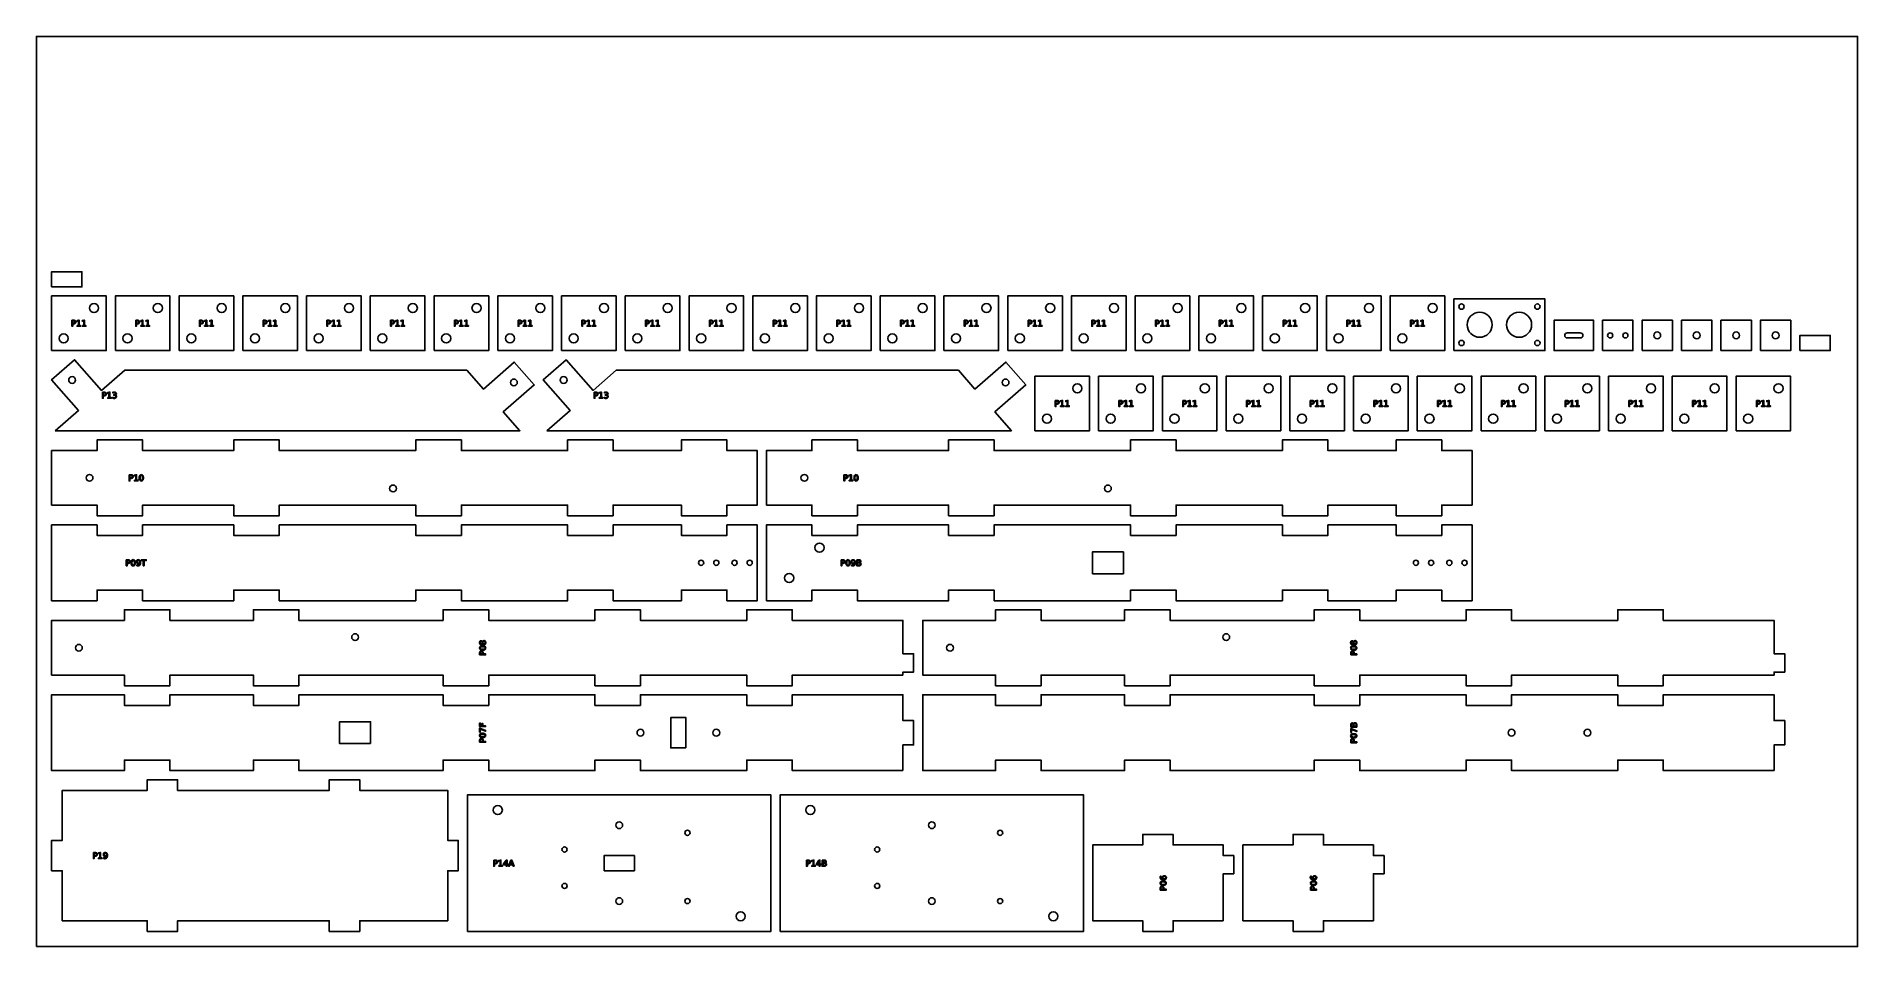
# Model space of a CAD drawing. Header units: millimetres. Extents: x 0 to 1200, y 0 to 600.
import ezdxf

# ---------------------------------------------------------------- set-up
doc = ezdxf.new("R2010")
doc.units = ezdxf.units.MM
for name, color, linetype in [('CUT', 1, 'Continuous'), ('LABELS', 3, 'Continuous'), ('SHEET', 8, 'Continuous')]:
    doc.layers.add(name, color=color, linetype=linetype)

msp = doc.modelspace()

# ---------------------------------------------------------------- linework, layer by layer
at = {"layer": 'CUT'}
for points in [[(10, 434.9), (30, 434.9), (30, 444.9), (10, 444.9)], [(10, 392.9), (46, 392.9), (46, 428.9), (10, 428.9)], [(52, 392.9), (88, 392.9), (88, 428.9), (52, 428.9)], [(94, 392.9), (130, 392.9), (130, 428.9), (94, 428.9)], [(136, 392.9), (172, 392.9), (172, 428.9), (136, 428.9)], [(178, 392.9), (214, 392.9), (214, 428.9), (178, 428.9)], [(220, 392.9), (256, 392.9), (256, 428.9), (220, 428.9)], [(262, 392.9), (298, 392.9), (298, 428.9), (262, 428.9)], [(304, 392.9), (340, 392.9), (340, 428.9), (304, 428.9)], [(346, 392.9), (382, 392.9), (382, 428.9), (346, 428.9)], [(388, 392.9), (424, 392.9), (424, 428.9), (388, 428.9)], [(430, 392.9), (466, 392.9), (466, 428.9), (430, 428.9)], [(472, 392.9), (508, 392.9), (508, 428.9), (472, 428.9)], [(514, 392.9), (550, 392.9), (550, 428.9), (514, 428.9)], [(556, 392.9), (592, 392.9), (592, 428.9), (556, 428.9)], [(598, 392.9), (634, 392.9), (634, 428.9), (598, 428.9)], [(640, 392.9), (676, 392.9), (676, 428.9), (640, 428.9)], [(682, 392.9), (718, 392.9), (718, 428.9), (682, 428.9)], [(724, 392.9), (760, 392.9), (760, 428.9), (724, 428.9)], [(766, 392.9), (802, 392.9), (802, 428.9), (766, 428.9)], [(808, 392.9), (844, 392.9), (844, 428.9), (808, 428.9)], [(850, 392.9), (886, 392.9), (886, 428.9), (850, 428.9)], [(892, 392.9), (928, 392.9), (928, 428.9), (892, 428.9)], [(934, 392.9), (994, 392.9), (994, 426.9), (934, 426.9)], [(1026, 392.9), (1026, 412.9), (1000, 412.9), (1000, 392.9)], [(1032, 392.9), (1052, 392.9), (1052, 412.9), (1032, 412.9)], [(1058, 392.9), (1078, 392.9), (1078, 412.9), (1058, 412.9)], [(1084, 392.9), (1104, 392.9), (1104, 412.9), (1084, 412.9)], [(1110, 392.9), (1130, 392.9), (1130, 412.9), (1110, 412.9)], [(1136, 392.9), (1156, 392.9), (1156, 412.9), (1136, 412.9)], [(1162, 392.9), (1182, 392.9), (1182, 402.9), (1162, 402.9)], [(12.4, 340), (318.6, 340), (307.6, 352.5), (328, 370.3), (314.8, 385.3), (294.5, 367.5), (283.6, 380), (58.2, 380), (42.8, 366.6), (25.1, 386.9), (10, 373.7), (27.8, 353.4)], [(336.4, 340), (642.5, 340), (631.6, 352.5), (651.9, 370.3), (638.8, 385.3), (618.4, 367.5), (607.5, 380), (382.1, 380), (366.8, 366.6), (349, 386.9), (334, 373.7), (351.7, 353.4)], [(657.9, 340), (693.9, 340), (693.9, 376), (657.9, 376)], [(699.9, 340), (735.9, 340), (735.9, 376), (699.9, 376)], [(741.9, 340), (777.9, 340), (777.9, 376), (741.9, 376)], [(783.9, 340), (819.9, 340), (819.9, 376), (783.9, 376)], [(825.9, 340), (861.9, 340), (861.9, 376), (825.9, 376)], [(867.9, 340), (903.9, 340), (903.9, 376), (867.9, 376)], [(909.9, 340), (945.9, 340), (945.9, 376), (909.9, 376)], [(951.9, 340), (987.9, 340), (987.9, 376), (951.9, 376)], [(993.9, 340), (1029.9, 340), (1029.9, 376), (993.9, 376)], [(1035.9, 340), (1071.9, 340), (1071.9, 376), (1035.9, 376)], [(1077.9, 340), (1113.9, 340), (1113.9, 376), (1077.9, 376)], [(1119.9, 340), (1155.9, 340), (1155.9, 376), (1119.9, 376)], [(10, 291), (40, 291), (40, 284), (70, 284), (70, 291), (130, 291), (130, 284), (160, 284), (160, 291), (250, 291), (250, 284), (280, 284), (280, 291), (350, 291), (350, 284), (380, 284), (380, 291), (425, 291), (425, 284), (455, 284), (455, 291), (475, 291), (475, 327), (455, 327), (455, 334), (425, 334), (425, 327), (380, 327), (380, 334), (350, 334), (350, 327), (280, 327), (280, 334), (250, 334), (250, 327), (160, 327), (160, 334), (130, 334), (130, 327), (70, 327), (70, 334), (40, 334), (40, 327), (10, 327)], [(481, 291), (511, 291), (511, 284), (541, 284), (541, 291), (601, 291), (601, 284), (631, 284), (631, 291), (721, 291), (721, 284), (751, 284), (751, 291), (821, 291), (821, 284), (851, 284), (851, 291), (896, 291), (896, 284), (926, 284), (926, 291), (946, 291), (946, 327), (926, 327), (926, 334), (896, 334), (896, 327), (851, 327), (851, 334), (821, 334), (821, 327), (751, 327), (751, 334), (721, 334), (721, 327), (631, 327), (631, 334), (601, 334), (601, 327), (541, 327), (541, 334), (511, 334), (511, 327), (481, 327)], [(10, 228), (40, 228), (40, 235), (70, 235), (70, 228), (130, 228), (130, 235), (160, 235), (160, 228), (250, 228), (250, 235), (280, 235), (280, 228), (350, 228), (350, 235), (380, 235), (380, 228), (425, 228), (425, 235), (455, 235), (455, 228), (475, 228), (475, 278), (455, 278), (455, 271), (425, 271), (425, 278), (380, 278), (380, 271), (350, 271), (350, 278), (280, 278), (280, 271), (250, 271), (250, 278), (160, 278), (160, 271), (130, 271), (130, 278), (70, 278), (70, 271), (40, 271), (40, 278), (10, 278)], [(481, 228), (511, 228), (511, 235), (541, 235), (541, 228), (601, 228), (601, 235), (631, 235), (631, 228), (721, 228), (721, 235), (751, 235), (751, 228), (821, 228), (821, 235), (851, 235), (851, 228), (896, 228), (896, 235), (926, 235), (926, 228), (946, 228), (946, 278), (926, 278), (926, 271), (896, 271), (896, 278), (851, 278), (851, 271), (821, 271), (821, 278), (751, 278), (751, 271), (721, 271), (721, 278), (631, 278), (631, 271), (601, 271), (601, 278), (541, 278), (541, 271), (511, 271), (511, 278), (481, 278)], [(695.8, 245.8), (716.2, 245.8), (716.2, 260.2), (695.8, 260.2)], [(571, 179), (571, 181), (578, 181), (578, 193), (571, 193), (571, 215), (498, 215), (498, 222), (468, 222), (468, 215), (398, 215), (398, 222), (368, 222), (368, 215), (298, 215), (298, 222), (268, 222), (268, 215), (173, 215), (173, 222), (143, 222), (143, 215), (88, 215), (88, 222), (58, 222), (58, 215), (10, 215), (10, 179), (58, 179), (58, 172), (88, 172), (88, 179), (143, 179), (143, 172), (173, 172), (173, 179), (268, 179), (268, 172), (298, 172), (298, 179), (368, 179), (368, 172), (398, 172), (398, 179), (468, 179), (468, 172), (498, 172), (498, 179)], [(1145, 179), (1145, 181), (1152, 181), (1152, 193), (1145, 193), (1145, 215), (1072, 215), (1072, 222), (1042, 222), (1042, 215), (972, 215), (972, 222), (942, 222), (942, 215), (872, 215), (872, 222), (842, 222), (842, 215), (747, 215), (747, 222), (717, 222), (717, 215), (662, 215), (662, 222), (632, 222), (632, 215), (584, 215), (584, 179), (632, 179), (632, 172), (662, 172), (662, 179), (717, 179), (717, 172), (747, 172), (747, 179), (842, 179), (842, 172), (872, 172), (872, 179), (942, 179), (942, 172), (972, 172), (972, 179), (1042, 179), (1042, 172), (1072, 172), (1072, 179)], [(571, 116), (571, 133), (578, 133), (578, 149), (571, 149), (571, 166), (498, 166), (498, 159), (468, 159), (468, 166), (398, 166), (398, 159), (368, 159), (368, 166), (298, 166), (298, 159), (268, 159), (268, 166), (173, 166), (173, 159), (143, 159), (143, 166), (88, 166), (88, 159), (58, 159), (58, 166), (10, 166), (10, 116), (58, 116), (58, 123), (88, 123), (88, 116), (143, 116), (143, 123), (173, 123), (173, 116), (268, 116), (268, 123), (298, 123), (298, 116), (368, 116), (368, 123), (398, 123), (398, 116), (468, 116), (468, 123), (498, 123), (498, 116)], [(1145, 116), (1145, 133), (1152, 133), (1152, 149), (1145, 149), (1145, 166), (1072, 166), (1072, 159), (1042, 159), (1042, 166), (972, 166), (972, 159), (942, 159), (942, 166), (872, 166), (872, 159), (842, 159), (842, 166), (747, 166), (747, 159), (717, 159), (717, 166), (662, 166), (662, 159), (632, 159), (632, 166), (584, 166), (584, 116), (632, 116), (632, 123), (662, 123), (662, 116), (717, 116), (717, 123), (747, 123), (747, 116), (842, 116), (842, 123), (872, 123), (872, 116), (942, 116), (942, 123), (972, 123), (972, 116), (1042, 116), (1042, 123), (1072, 123), (1072, 116)], [(220.2, 133.8), (220.2, 148.2), (199.8, 148.2), (199.8, 133.8)], [(428, 131), (428, 151), (418, 151), (418, 131)], [(17, 17), (73, 17), (73, 10), (93, 10), (93, 17), (193, 17), (193, 10), (213, 10), (213, 17), (271, 17), (271, 50), (278, 50), (278, 70), (271, 70), (271, 103), (213, 103), (213, 110), (193, 110), (193, 103), (93, 103), (93, 110), (73, 110), (73, 103), (17, 103), (17, 70), (10, 70), (10, 50), (17, 50)], [(284, 10), (484, 10), (484, 100), (284, 100)], [(490, 10), (690, 10), (690, 100), (490, 100)], [(782, 17), (782, 48), (789, 48), (789, 60), (782, 60), (782, 67), (749, 67), (749, 74), (729, 74), (729, 67), (696, 67), (696, 17), (729, 17), (729, 10), (749, 10), (749, 17)], [(881, 17), (881, 48), (888, 48), (888, 60), (881, 60), (881, 67), (848, 67), (848, 74), (828, 74), (828, 67), (795, 67), (795, 17), (828, 17), (828, 10), (848, 10), (848, 17)], [(374, 50), (394, 50), (394, 60), (374, 60)]]:
    msp.add_lwpolyline(points, close=True, dxfattribs=at)
msp.add_lwpolyline([(1017.3, 401.2, 1), (1017.3, 404.6), (1008.7, 404.6, 1), (1008.7, 401.2)], format="xyb", close=True, dxfattribs=at)
for centre, radius in [((38, 420.9), 3), ((80, 420.9), 3), ((122, 420.9), 3), ((164, 420.9), 3), ((206, 420.9), 3), ((248, 420.9), 3), ((290, 420.9), 3), ((332, 420.9), 3), ((374, 420.9), 3), ((416, 420.9), 3), ((458, 420.9), 3), ((500, 420.9), 3), ((542, 420.9), 3), ((584, 420.9), 3), ((626, 420.9), 3), ((668, 420.9), 3), ((710, 420.9), 3), ((752, 420.9), 3), ((794, 420.9), 3), ((836, 420.9), 3), ((878, 420.9), 3), ((920, 420.9), 3), ((939, 421.9), 1.75), ((989, 421.9), 1.75), ((951, 409.9), 8.25), ((977, 409.9), 8.25), ((18, 400.9), 3), ((60, 400.9), 3), ((102, 400.9), 3), ((144, 400.9), 3), ((186, 400.9), 3), ((228, 400.9), 3), ((270, 400.9), 3), ((312, 400.9), 3), ((354, 400.9), 3), ((396, 400.9), 3), ((438, 400.9), 3), ((480, 400.9), 3), ((522, 400.9), 3), ((564, 400.9), 3), ((606, 400.9), 3), ((648, 400.9), 3), ((690, 400.9), 3), ((732, 400.9), 3), ((774, 400.9), 3), ((816, 400.9), 3), ((858, 400.9), 3), ((900, 400.9), 3), ((939, 397.9), 1.75), ((989, 397.9), 1.75), ((1037, 402.9), 1.7), ((1047, 402.9), 1.7), ((1068, 402.9), 2.25), ((1094, 402.9), 2.25), ((1120, 402.9), 2.25), ((1146, 402.9), 2.25), ((23.5, 373.5), 2.25), ((314.6, 371.9), 2.25), ((347.4, 373.5), 2.25), ((638.6, 371.9), 2.25), ((685.9, 368), 3), ((727.9, 368), 3), ((769.9, 368), 3), ((811.9, 368), 3), ((853.9, 368), 3), ((895.9, 368), 3), ((937.9, 368), 3), ((979.9, 368), 3), ((1021.9, 368), 3), ((1063.9, 368), 3), ((1105.9, 368), 3), ((1147.9, 368), 3), ((665.9, 348), 3), ((707.9, 348), 3), ((749.9, 348), 3), ((791.9, 348), 3), ((833.9, 348), 3), ((875.9, 348), 3), ((917.9, 348), 3), ((959.9, 348), 3), ((1001.9, 348), 3), ((1043.9, 348), 3), ((1085.9, 348), 3), ((1127.9, 348), 3), ((35, 309), 2.25), ((235, 302), 2.25), ((506, 309), 2.25), ((706, 302), 2.25), ((516, 263), 3), ((438, 253), 1.7), ((448, 253), 1.7), ((460, 253), 1.7), ((470, 253), 1.7), ((909, 253), 1.7), ((919, 253), 1.7), ((931, 253), 1.7), ((941, 253), 1.7), ((496, 243), 3), ((210, 204), 2.25), ((784, 204), 2.25), ((28, 197), 2.25), ((602, 197), 2.25), ((398, 141), 2.25), ((448, 141), 2.25), ((972, 141), 2.25), ((1022, 141), 2.25), ((304, 90), 3), ((510, 90), 3), ((384, 80), 2.25), ((429, 75), 1.7), ((590, 80), 2.25), ((635, 75), 1.7), ((348, 64), 1.7), ((554, 64), 1.7), ((348, 40), 1.7), ((554, 40), 1.7), ((384, 30), 2.25), ((429, 30), 1.7), ((590, 30), 2.25), ((635, 30), 1.7), ((464, 20), 3), ((670, 20), 3)]:
    msp.add_circle(centre, radius, dxfattribs=at)
at = {"layer": 'LABELS'}
for points in [[(23.4, 412.9), (24.6, 412.9), (24.9, 412.9), (25.2, 412.8), (25.4, 412.7), (25.6, 412.6), (25.8, 412.4), (25.9, 412.2), (25.9, 412), (26, 411.7), (25.9, 411.4), (25.9, 411.2), (25.8, 411), (25.6, 410.8), (25.4, 410.7), (25.2, 410.6), (24.9, 410.5), (24.6, 410.5), (23.9, 410.5), (23.9, 408.9), (23.4, 408.9), (23.4, 412.9)], [(23.9, 412.5), (23.9, 411), (24.6, 411), (24.8, 411), (24.9, 411), (25.1, 411.1), (25.2, 411.2), (25.3, 411.3), (25.3, 411.4), (25.4, 411.5), (25.4, 411.7), (25.4, 411.9), (25.3, 412), (25.3, 412.2), (25.2, 412.3), (25.1, 412.3), (24.9, 412.4), (24.8, 412.4), (24.6, 412.5), (23.9, 412.5)], [(26.8, 409.4), (27.7, 409.4), (27.7, 412.4), (26.8, 412.2), (26.8, 412.7), (27.7, 412.9), (28.2, 412.9), (28.2, 409.4), (29.1, 409.4), (29.1, 408.9), (26.8, 408.9), (26.8, 409.4)], [(30.3, 409.4), (31.2, 409.4), (31.2, 412.4), (30.2, 412.2), (30.2, 412.7), (31.2, 412.9), (31.7, 412.9), (31.7, 409.4), (32.6, 409.4), (32.6, 408.9), (30.3, 408.9), (30.3, 409.4)], [(65.4, 412.9), (66.6, 412.9), (66.9, 412.9), (67.2, 412.8), (67.4, 412.7), (67.6, 412.6), (67.8, 412.4), (67.9, 412.2), (67.9, 412), (68, 411.7), (67.9, 411.4), (67.9, 411.2), (67.8, 411), (67.6, 410.8), (67.4, 410.7), (67.2, 410.6), (66.9, 410.5), (66.6, 410.5), (65.9, 410.5), (65.9, 408.9), (65.4, 408.9), (65.4, 412.9)], [(65.9, 412.5), (65.9, 411), (66.6, 411), (66.8, 411), (66.9, 411), (67.1, 411.1), (67.2, 411.2), (67.3, 411.3), (67.3, 411.4), (67.4, 411.5), (67.4, 411.7), (67.4, 411.9), (67.3, 412), (67.3, 412.2), (67.2, 412.3), (67.1, 412.3), (66.9, 412.4), (66.8, 412.4), (66.6, 412.5), (65.9, 412.5)], [(68.8, 409.4), (69.7, 409.4), (69.7, 412.4), (68.8, 412.2), (68.8, 412.7), (69.7, 412.9), (70.2, 412.9), (70.2, 409.4), (71.1, 409.4), (71.1, 408.9), (68.8, 408.9), (68.8, 409.4)], [(72.3, 409.4), (73.2, 409.4), (73.2, 412.4), (72.2, 412.2), (72.2, 412.7), (73.2, 412.9), (73.7, 412.9), (73.7, 409.4), (74.6, 409.4), (74.6, 408.9), (72.3, 408.9), (72.3, 409.4)], [(107.4, 412.9), (108.6, 412.9), (108.9, 412.9), (109.2, 412.8), (109.4, 412.7), (109.6, 412.6), (109.8, 412.4), (109.9, 412.2), (109.9, 412), (110, 411.7), (109.9, 411.4), (109.9, 411.2), (109.8, 411), (109.6, 410.8), (109.4, 410.7), (109.2, 410.6), (108.9, 410.5), (108.6, 410.5), (107.9, 410.5), (107.9, 408.9), (107.4, 408.9), (107.4, 412.9)], [(107.9, 412.5), (107.9, 411), (108.6, 411), (108.8, 411), (108.9, 411), (109.1, 411.1), (109.2, 411.2), (109.3, 411.3), (109.3, 411.4), (109.4, 411.5), (109.4, 411.7), (109.4, 411.9), (109.3, 412), (109.3, 412.2), (109.2, 412.3), (109.1, 412.3), (108.9, 412.4), (108.8, 412.4), (108.6, 412.5), (107.9, 412.5)], [(110.8, 409.4), (111.7, 409.4), (111.7, 412.4), (110.8, 412.2), (110.8, 412.7), (111.7, 412.9), (112.2, 412.9), (112.2, 409.4), (113.1, 409.4), (113.1, 408.9), (110.8, 408.9), (110.8, 409.4)], [(114.3, 409.4), (115.2, 409.4), (115.2, 412.4), (114.2, 412.2), (114.2, 412.7), (115.2, 412.9), (115.7, 412.9), (115.7, 409.4), (116.6, 409.4), (116.6, 408.9), (114.3, 408.9), (114.3, 409.4)], [(149.4, 412.9), (150.6, 412.9), (150.9, 412.9), (151.2, 412.8), (151.4, 412.7), (151.6, 412.6), (151.8, 412.4), (151.9, 412.2), (151.9, 412), (152, 411.7), (151.9, 411.4), (151.9, 411.2), (151.8, 411), (151.6, 410.8), (151.4, 410.7), (151.2, 410.6), (150.9, 410.5), (150.6, 410.5), (149.9, 410.5), (149.9, 408.9), (149.4, 408.9), (149.4, 412.9)], [(149.9, 412.5), (149.9, 411), (150.6, 411), (150.8, 411), (150.9, 411), (151.1, 411.1), (151.2, 411.2), (151.3, 411.3), (151.3, 411.4), (151.4, 411.5), (151.4, 411.7), (151.4, 411.9), (151.3, 412), (151.3, 412.2), (151.2, 412.3), (151.1, 412.3), (150.9, 412.4), (150.8, 412.4), (150.6, 412.5), (149.9, 412.5)], [(152.8, 409.4), (153.7, 409.4), (153.7, 412.4), (152.8, 412.2), (152.8, 412.7), (153.7, 412.9), (154.2, 412.9), (154.2, 409.4), (155.1, 409.4), (155.1, 408.9), (152.8, 408.9), (152.8, 409.4)], [(156.3, 409.4), (157.2, 409.4), (157.2, 412.4), (156.2, 412.2), (156.2, 412.7), (157.2, 412.9), (157.7, 412.9), (157.7, 409.4), (158.6, 409.4), (158.6, 408.9), (156.3, 408.9), (156.3, 409.4)], [(191.4, 412.9), (192.6, 412.9), (192.9, 412.9), (193.2, 412.8), (193.4, 412.7), (193.6, 412.6), (193.8, 412.4), (193.9, 412.2), (193.9, 412), (194, 411.7), (193.9, 411.4), (193.9, 411.2), (193.8, 411), (193.6, 410.8), (193.4, 410.7), (193.2, 410.6), (192.9, 410.5), (192.6, 410.5), (191.9, 410.5), (191.9, 408.9), (191.4, 408.9), (191.4, 412.9)], [(191.9, 412.5), (191.9, 411), (192.6, 411), (192.8, 411), (192.9, 411), (193.1, 411.1), (193.2, 411.2), (193.3, 411.3), (193.3, 411.4), (193.4, 411.5), (193.4, 411.7), (193.4, 411.9), (193.3, 412), (193.3, 412.2), (193.2, 412.3), (193.1, 412.3), (192.9, 412.4), (192.8, 412.4), (192.6, 412.5), (191.9, 412.5)], [(194.8, 409.4), (195.7, 409.4), (195.7, 412.4), (194.8, 412.2), (194.8, 412.7), (195.7, 412.9), (196.2, 412.9), (196.2, 409.4), (197.1, 409.4), (197.1, 408.9), (194.8, 408.9), (194.8, 409.4)], [(198.3, 409.4), (199.2, 409.4), (199.2, 412.4), (198.2, 412.2), (198.2, 412.7), (199.2, 412.9), (199.7, 412.9), (199.7, 409.4), (200.6, 409.4), (200.6, 408.9), (198.3, 408.9), (198.3, 409.4)], [(233.4, 412.9), (234.6, 412.9), (234.9, 412.9), (235.2, 412.8), (235.4, 412.7), (235.6, 412.6), (235.8, 412.4), (235.9, 412.2), (235.9, 412), (236, 411.7), (235.9, 411.4), (235.9, 411.2), (235.8, 411), (235.6, 410.8), (235.4, 410.7), (235.2, 410.6), (234.9, 410.5), (234.6, 410.5), (233.9, 410.5), (233.9, 408.9), (233.4, 408.9), (233.4, 412.9)], [(233.9, 412.5), (233.9, 411), (234.6, 411), (234.8, 411), (234.9, 411), (235.1, 411.1), (235.2, 411.2), (235.3, 411.3), (235.3, 411.4), (235.4, 411.5), (235.4, 411.7), (235.4, 411.9), (235.3, 412), (235.3, 412.2), (235.2, 412.3), (235.1, 412.3), (234.9, 412.4), (234.8, 412.4), (234.6, 412.5), (233.9, 412.5)], [(236.8, 409.4), (237.7, 409.4), (237.7, 412.4), (236.8, 412.2), (236.8, 412.7), (237.7, 412.9), (238.2, 412.9), (238.2, 409.4), (239.1, 409.4), (239.1, 408.9), (236.8, 408.9), (236.8, 409.4)], [(240.3, 409.4), (241.2, 409.4), (241.2, 412.4), (240.2, 412.2), (240.2, 412.7), (241.2, 412.9), (241.7, 412.9), (241.7, 409.4), (242.6, 409.4), (242.6, 408.9), (240.3, 408.9), (240.3, 409.4)], [(275.4, 412.9), (276.6, 412.9), (276.9, 412.9), (277.2, 412.8), (277.4, 412.7), (277.6, 412.6), (277.8, 412.4), (277.9, 412.2), (277.9, 412), (278, 411.7), (277.9, 411.4), (277.9, 411.2), (277.8, 411), (277.6, 410.8), (277.4, 410.7), (277.2, 410.6), (276.9, 410.5), (276.6, 410.5), (275.9, 410.5), (275.9, 408.9), (275.4, 408.9), (275.4, 412.9)], [(275.9, 412.5), (275.9, 411), (276.6, 411), (276.8, 411), (276.9, 411), (277.1, 411.1), (277.2, 411.2), (277.3, 411.3), (277.3, 411.4), (277.4, 411.5), (277.4, 411.7), (277.4, 411.9), (277.3, 412), (277.3, 412.2), (277.2, 412.3), (277.1, 412.3), (276.9, 412.4), (276.8, 412.4), (276.6, 412.5), (275.9, 412.5)], [(278.8, 409.4), (279.7, 409.4), (279.7, 412.4), (278.8, 412.2), (278.8, 412.7), (279.7, 412.9), (280.2, 412.9), (280.2, 409.4), (281.1, 409.4), (281.1, 408.9), (278.8, 408.9), (278.8, 409.4)], [(282.3, 409.4), (283.2, 409.4), (283.2, 412.4), (282.2, 412.2), (282.2, 412.7), (283.2, 412.9), (283.7, 412.9), (283.7, 409.4), (284.6, 409.4), (284.6, 408.9), (282.3, 408.9), (282.3, 409.4)], [(317.4, 412.9), (318.6, 412.9), (318.9, 412.9), (319.2, 412.8), (319.4, 412.7), (319.6, 412.6), (319.8, 412.4), (319.9, 412.2), (319.9, 412), (320, 411.7), (319.9, 411.4), (319.9, 411.2), (319.8, 411), (319.6, 410.8), (319.4, 410.7), (319.2, 410.6), (318.9, 410.5), (318.6, 410.5), (317.9, 410.5), (317.9, 408.9), (317.4, 408.9), (317.4, 412.9)], [(317.9, 412.5), (317.9, 411), (318.6, 411), (318.8, 411), (318.9, 411), (319.1, 411.1), (319.2, 411.2), (319.3, 411.3), (319.3, 411.4), (319.4, 411.5), (319.4, 411.7), (319.4, 411.9), (319.3, 412), (319.3, 412.2), (319.2, 412.3), (319.1, 412.3), (318.9, 412.4), (318.8, 412.4), (318.6, 412.5), (317.9, 412.5)], [(320.8, 409.4), (321.7, 409.4), (321.7, 412.4), (320.8, 412.2), (320.8, 412.7), (321.7, 412.9), (322.2, 412.9), (322.2, 409.4), (323.1, 409.4), (323.1, 408.9), (320.8, 408.9), (320.8, 409.4)], [(324.3, 409.4), (325.2, 409.4), (325.2, 412.4), (324.2, 412.2), (324.2, 412.7), (325.2, 412.9), (325.7, 412.9), (325.7, 409.4), (326.6, 409.4), (326.6, 408.9), (324.3, 408.9), (324.3, 409.4)], [(359.4, 412.9), (360.6, 412.9), (360.9, 412.9), (361.2, 412.8), (361.4, 412.7), (361.6, 412.6), (361.8, 412.4), (361.9, 412.2), (361.9, 412), (362, 411.7), (361.9, 411.4), (361.9, 411.2), (361.8, 411), (361.6, 410.8), (361.4, 410.7), (361.2, 410.6), (360.9, 410.5), (360.6, 410.5), (359.9, 410.5), (359.9, 408.9), (359.4, 408.9), (359.4, 412.9)], [(359.9, 412.5), (359.9, 411), (360.6, 411), (360.8, 411), (360.9, 411), (361.1, 411.1), (361.2, 411.2), (361.3, 411.3), (361.3, 411.4), (361.4, 411.5), (361.4, 411.7), (361.4, 411.9), (361.3, 412), (361.3, 412.2), (361.2, 412.3), (361.1, 412.3), (360.9, 412.4), (360.8, 412.4), (360.6, 412.5), (359.9, 412.5)], [(362.8, 409.4), (363.7, 409.4), (363.7, 412.4), (362.8, 412.2), (362.8, 412.7), (363.7, 412.9), (364.2, 412.9), (364.2, 409.4), (365.1, 409.4), (365.1, 408.9), (362.8, 408.9), (362.8, 409.4)], [(366.3, 409.4), (367.2, 409.4), (367.2, 412.4), (366.2, 412.2), (366.2, 412.7), (367.2, 412.9), (367.7, 412.9), (367.7, 409.4), (368.6, 409.4), (368.6, 408.9), (366.3, 408.9), (366.3, 409.4)], [(401.4, 412.9), (402.6, 412.9), (402.9, 412.9), (403.2, 412.8), (403.4, 412.7), (403.6, 412.6), (403.8, 412.4), (403.9, 412.2), (403.9, 412), (404, 411.7), (403.9, 411.4), (403.9, 411.2), (403.8, 411), (403.6, 410.8), (403.4, 410.7), (403.2, 410.6), (402.9, 410.5), (402.6, 410.5), (401.9, 410.5), (401.9, 408.9), (401.4, 408.9), (401.4, 412.9)], [(401.9, 412.5), (401.9, 411), (402.6, 411), (402.8, 411), (402.9, 411), (403.1, 411.1), (403.2, 411.2), (403.3, 411.3), (403.3, 411.4), (403.4, 411.5), (403.4, 411.7), (403.4, 411.9), (403.3, 412), (403.3, 412.2), (403.2, 412.3), (403.1, 412.3), (402.9, 412.4), (402.8, 412.4), (402.6, 412.5), (401.9, 412.5)], [(404.8, 409.4), (405.7, 409.4), (405.7, 412.4), (404.8, 412.2), (404.8, 412.7), (405.7, 412.9), (406.2, 412.9), (406.2, 409.4), (407.1, 409.4), (407.1, 408.9), (404.8, 408.9), (404.8, 409.4)], [(408.3, 409.4), (409.2, 409.4), (409.2, 412.4), (408.2, 412.2), (408.2, 412.7), (409.2, 412.9), (409.7, 412.9), (409.7, 409.4), (410.6, 409.4), (410.6, 408.9), (408.3, 408.9), (408.3, 409.4)], [(443.4, 412.9), (444.6, 412.9), (444.9, 412.9), (445.2, 412.8), (445.4, 412.7), (445.6, 412.6), (445.8, 412.4), (445.9, 412.2), (445.9, 412), (446, 411.7), (445.9, 411.4), (445.9, 411.2), (445.8, 411), (445.6, 410.8), (445.4, 410.7), (445.2, 410.6), (444.9, 410.5), (444.6, 410.5), (443.9, 410.5), (443.9, 408.9), (443.4, 408.9), (443.4, 412.9)], [(443.9, 412.5), (443.9, 411), (444.6, 411), (444.8, 411), (444.9, 411), (445.1, 411.1), (445.2, 411.2), (445.3, 411.3), (445.3, 411.4), (445.4, 411.5), (445.4, 411.7), (445.4, 411.9), (445.3, 412), (445.3, 412.2), (445.2, 412.3), (445.1, 412.3), (444.9, 412.4), (444.8, 412.4), (444.6, 412.5), (443.9, 412.5)], [(446.8, 409.4), (447.7, 409.4), (447.7, 412.4), (446.8, 412.2), (446.8, 412.7), (447.7, 412.9), (448.2, 412.9), (448.2, 409.4), (449.1, 409.4), (449.1, 408.9), (446.8, 408.9), (446.8, 409.4)], [(450.3, 409.4), (451.2, 409.4), (451.2, 412.4), (450.2, 412.2), (450.2, 412.7), (451.2, 412.9), (451.7, 412.9), (451.7, 409.4), (452.6, 409.4), (452.6, 408.9), (450.3, 408.9), (450.3, 409.4)], [(485.4, 412.9), (486.6, 412.9), (486.9, 412.9), (487.2, 412.8), (487.4, 412.7), (487.6, 412.6), (487.8, 412.4), (487.9, 412.2), (487.9, 412), (488, 411.7), (487.9, 411.4), (487.9, 411.2), (487.8, 411), (487.6, 410.8), (487.4, 410.7), (487.2, 410.6), (486.9, 410.5), (486.6, 410.5), (485.9, 410.5), (485.9, 408.9), (485.4, 408.9), (485.4, 412.9)], [(485.9, 412.5), (485.9, 411), (486.6, 411), (486.8, 411), (486.9, 411), (487.1, 411.1), (487.2, 411.2), (487.3, 411.3), (487.3, 411.4), (487.4, 411.5), (487.4, 411.7), (487.4, 411.9), (487.3, 412), (487.3, 412.2), (487.2, 412.3), (487.1, 412.3), (486.9, 412.4), (486.8, 412.4), (486.6, 412.5), (485.9, 412.5)], [(488.8, 409.4), (489.7, 409.4), (489.7, 412.4), (488.8, 412.2), (488.8, 412.7), (489.7, 412.9), (490.2, 412.9), (490.2, 409.4), (491.1, 409.4), (491.1, 408.9), (488.8, 408.9), (488.8, 409.4)], [(492.3, 409.4), (493.2, 409.4), (493.2, 412.4), (492.2, 412.2), (492.2, 412.7), (493.2, 412.9), (493.7, 412.9), (493.7, 409.4), (494.6, 409.4), (494.6, 408.9), (492.3, 408.9), (492.3, 409.4)], [(527.4, 412.9), (528.6, 412.9), (528.9, 412.9), (529.2, 412.8), (529.4, 412.7), (529.6, 412.6), (529.8, 412.4), (529.9, 412.2), (529.9, 412), (530, 411.7), (529.9, 411.4), (529.9, 411.2), (529.8, 411), (529.6, 410.8), (529.4, 410.7), (529.2, 410.6), (528.9, 410.5), (528.6, 410.5), (527.9, 410.5), (527.9, 408.9), (527.4, 408.9), (527.4, 412.9)], [(527.9, 412.5), (527.9, 411), (528.6, 411), (528.8, 411), (528.9, 411), (529.1, 411.1), (529.2, 411.2), (529.3, 411.3), (529.3, 411.4), (529.4, 411.5), (529.4, 411.7), (529.4, 411.9), (529.3, 412), (529.3, 412.2), (529.2, 412.3), (529.1, 412.3), (528.9, 412.4), (528.8, 412.4), (528.6, 412.5), (527.9, 412.5)], [(530.8, 409.4), (531.7, 409.4), (531.7, 412.4), (530.8, 412.2), (530.8, 412.7), (531.7, 412.9), (532.2, 412.9), (532.2, 409.4), (533.1, 409.4), (533.1, 408.9), (530.8, 408.9), (530.8, 409.4)], [(534.3, 409.4), (535.2, 409.4), (535.2, 412.4), (534.2, 412.2), (534.2, 412.7), (535.2, 412.9), (535.7, 412.9), (535.7, 409.4), (536.6, 409.4), (536.6, 408.9), (534.3, 408.9), (534.3, 409.4)], [(569.4, 412.9), (570.6, 412.9), (570.9, 412.9), (571.2, 412.8), (571.4, 412.7), (571.6, 412.6), (571.8, 412.4), (571.9, 412.2), (571.9, 412), (572, 411.7), (571.9, 411.4), (571.9, 411.2), (571.8, 411), (571.6, 410.8), (571.4, 410.7), (571.2, 410.6), (570.9, 410.5), (570.6, 410.5), (569.9, 410.5), (569.9, 408.9), (569.4, 408.9), (569.4, 412.9)], [(569.9, 412.5), (569.9, 411), (570.6, 411), (570.8, 411), (570.9, 411), (571.1, 411.1), (571.2, 411.2), (571.3, 411.3), (571.3, 411.4), (571.4, 411.5), (571.4, 411.7), (571.4, 411.9), (571.3, 412), (571.3, 412.2), (571.2, 412.3), (571.1, 412.3), (570.9, 412.4), (570.8, 412.4), (570.6, 412.5), (569.9, 412.5)], [(572.8, 409.4), (573.7, 409.4), (573.7, 412.4), (572.8, 412.2), (572.8, 412.7), (573.7, 412.9), (574.2, 412.9), (574.2, 409.4), (575.1, 409.4), (575.1, 408.9), (572.8, 408.9), (572.8, 409.4)], [(576.3, 409.4), (577.2, 409.4), (577.2, 412.4), (576.2, 412.2), (576.2, 412.7), (577.2, 412.9), (577.7, 412.9), (577.7, 409.4), (578.6, 409.4), (578.6, 408.9), (576.3, 408.9), (576.3, 409.4)], [(611.4, 412.9), (612.6, 412.9), (612.9, 412.9), (613.2, 412.8), (613.4, 412.7), (613.6, 412.6), (613.8, 412.4), (613.9, 412.2), (613.9, 412), (614, 411.7), (613.9, 411.4), (613.9, 411.2), (613.8, 411), (613.6, 410.8), (613.4, 410.7), (613.2, 410.6), (612.9, 410.5), (612.6, 410.5), (611.9, 410.5), (611.9, 408.9), (611.4, 408.9), (611.4, 412.9)], [(611.9, 412.5), (611.9, 411), (612.6, 411), (612.8, 411), (612.9, 411), (613.1, 411.1), (613.2, 411.2), (613.3, 411.3), (613.3, 411.4), (613.4, 411.5), (613.4, 411.7), (613.4, 411.9), (613.3, 412), (613.3, 412.2), (613.2, 412.3), (613.1, 412.3), (612.9, 412.4), (612.8, 412.4), (612.6, 412.5), (611.9, 412.5)], [(614.8, 409.4), (615.7, 409.4), (615.7, 412.4), (614.8, 412.2), (614.8, 412.7), (615.7, 412.9), (616.2, 412.9), (616.2, 409.4), (617.1, 409.4), (617.1, 408.9), (614.8, 408.9), (614.8, 409.4)], [(618.3, 409.4), (619.2, 409.4), (619.2, 412.4), (618.2, 412.2), (618.2, 412.7), (619.2, 412.9), (619.7, 412.9), (619.7, 409.4), (620.6, 409.4), (620.6, 408.9), (618.3, 408.9), (618.3, 409.4)], [(653.4, 412.9), (654.6, 412.9), (654.9, 412.9), (655.2, 412.8), (655.4, 412.7), (655.6, 412.6), (655.8, 412.4), (655.9, 412.2), (655.9, 412), (656, 411.7), (655.9, 411.4), (655.9, 411.2), (655.8, 411), (655.6, 410.8), (655.4, 410.7), (655.2, 410.6), (654.9, 410.5), (654.6, 410.5), (653.9, 410.5), (653.9, 408.9), (653.4, 408.9), (653.4, 412.9)], [(653.9, 412.5), (653.9, 411), (654.6, 411), (654.8, 411), (654.9, 411), (655.1, 411.1), (655.2, 411.2), (655.3, 411.3), (655.3, 411.4), (655.4, 411.5), (655.4, 411.7), (655.4, 411.9), (655.3, 412), (655.3, 412.2), (655.2, 412.3), (655.1, 412.3), (654.9, 412.4), (654.8, 412.4), (654.6, 412.5), (653.9, 412.5)], [(656.8, 409.4), (657.7, 409.4), (657.7, 412.4), (656.8, 412.2), (656.8, 412.7), (657.7, 412.9), (658.2, 412.9), (658.2, 409.4), (659.1, 409.4), (659.1, 408.9), (656.8, 408.9), (656.8, 409.4)], [(660.3, 409.4), (661.2, 409.4), (661.2, 412.4), (660.2, 412.2), (660.2, 412.7), (661.2, 412.9), (661.7, 412.9), (661.7, 409.4), (662.6, 409.4), (662.6, 408.9), (660.3, 408.9), (660.3, 409.4)], [(695.4, 412.9), (696.6, 412.9), (696.9, 412.9), (697.2, 412.8), (697.4, 412.7), (697.6, 412.6), (697.8, 412.4), (697.9, 412.2), (697.9, 412), (698, 411.7), (697.9, 411.4), (697.9, 411.2), (697.8, 411), (697.6, 410.8), (697.4, 410.7), (697.2, 410.6), (696.9, 410.5), (696.6, 410.5), (695.9, 410.5), (695.9, 408.9), (695.4, 408.9), (695.4, 412.9)], [(695.9, 412.5), (695.9, 411), (696.6, 411), (696.8, 411), (696.9, 411), (697.1, 411.1), (697.2, 411.2), (697.3, 411.3), (697.3, 411.4), (697.4, 411.5), (697.4, 411.7), (697.4, 411.9), (697.3, 412), (697.3, 412.2), (697.2, 412.3), (697.1, 412.3), (696.9, 412.4), (696.8, 412.4), (696.6, 412.5), (695.9, 412.5)], [(698.8, 409.4), (699.7, 409.4), (699.7, 412.4), (698.8, 412.2), (698.8, 412.7), (699.7, 412.9), (700.2, 412.9), (700.2, 409.4), (701.1, 409.4), (701.1, 408.9), (698.8, 408.9), (698.8, 409.4)], [(702.3, 409.4), (703.2, 409.4), (703.2, 412.4), (702.2, 412.2), (702.2, 412.7), (703.2, 412.9), (703.7, 412.9), (703.7, 409.4), (704.6, 409.4), (704.6, 408.9), (702.3, 408.9), (702.3, 409.4)], [(737.4, 412.9), (738.6, 412.9), (738.9, 412.9), (739.2, 412.8), (739.4, 412.7), (739.6, 412.6), (739.8, 412.4), (739.9, 412.2), (739.9, 412), (740, 411.7), (739.9, 411.4), (739.9, 411.2), (739.8, 411), (739.6, 410.8), (739.4, 410.7), (739.2, 410.6), (738.9, 410.5), (738.6, 410.5), (737.9, 410.5), (737.9, 408.9), (737.4, 408.9), (737.4, 412.9)], [(737.9, 412.5), (737.9, 411), (738.6, 411), (738.8, 411), (738.9, 411), (739.1, 411.1), (739.2, 411.2), (739.3, 411.3), (739.3, 411.4), (739.4, 411.5), (739.4, 411.7), (739.4, 411.9), (739.3, 412), (739.3, 412.2), (739.2, 412.3), (739.1, 412.3), (738.9, 412.4), (738.8, 412.4), (738.6, 412.5), (737.9, 412.5)], [(740.8, 409.4), (741.7, 409.4), (741.7, 412.4), (740.8, 412.2), (740.8, 412.7), (741.7, 412.9), (742.2, 412.9), (742.2, 409.4), (743.1, 409.4), (743.1, 408.9), (740.8, 408.9), (740.8, 409.4)], [(744.3, 409.4), (745.2, 409.4), (745.2, 412.4), (744.2, 412.2), (744.2, 412.7), (745.2, 412.9), (745.7, 412.9), (745.7, 409.4), (746.6, 409.4), (746.6, 408.9), (744.3, 408.9), (744.3, 409.4)], [(779.4, 412.9), (780.6, 412.9), (780.9, 412.9), (781.2, 412.8), (781.4, 412.7), (781.6, 412.6), (781.8, 412.4), (781.9, 412.2), (781.9, 412), (782, 411.7), (781.9, 411.4), (781.9, 411.2), (781.8, 411), (781.6, 410.8), (781.4, 410.7), (781.2, 410.6), (780.9, 410.5), (780.6, 410.5), (779.9, 410.5), (779.9, 408.9), (779.4, 408.9), (779.4, 412.9)], [(779.9, 412.5), (779.9, 411), (780.6, 411), (780.8, 411), (780.9, 411), (781.1, 411.1), (781.2, 411.2), (781.3, 411.3), (781.3, 411.4), (781.4, 411.5), (781.4, 411.7), (781.4, 411.9), (781.3, 412), (781.3, 412.2), (781.2, 412.3), (781.1, 412.3), (780.9, 412.4), (780.8, 412.4), (780.6, 412.5), (779.9, 412.5)], [(782.8, 409.4), (783.7, 409.4), (783.7, 412.4), (782.8, 412.2), (782.8, 412.7), (783.7, 412.9), (784.2, 412.9), (784.2, 409.4), (785.1, 409.4), (785.1, 408.9), (782.8, 408.9), (782.8, 409.4)], [(786.3, 409.4), (787.2, 409.4), (787.2, 412.4), (786.2, 412.2), (786.2, 412.7), (787.2, 412.9), (787.7, 412.9), (787.7, 409.4), (788.6, 409.4), (788.6, 408.9), (786.3, 408.9), (786.3, 409.4)], [(821.4, 412.9), (822.6, 412.9), (822.9, 412.9), (823.2, 412.8), (823.4, 412.7), (823.6, 412.6), (823.8, 412.4), (823.9, 412.2), (823.9, 412), (824, 411.7), (823.9, 411.4), (823.9, 411.2), (823.8, 411), (823.6, 410.8), (823.4, 410.7), (823.2, 410.6), (822.9, 410.5), (822.6, 410.5), (821.9, 410.5), (821.9, 408.9), (821.4, 408.9), (821.4, 412.9)], [(821.9, 412.5), (821.9, 411), (822.6, 411), (822.8, 411), (822.9, 411), (823.1, 411.1), (823.2, 411.2), (823.3, 411.3), (823.3, 411.4), (823.4, 411.5), (823.4, 411.7), (823.4, 411.9), (823.3, 412), (823.3, 412.2), (823.2, 412.3), (823.1, 412.3), (822.9, 412.4), (822.8, 412.4), (822.6, 412.5), (821.9, 412.5)], [(824.8, 409.4), (825.7, 409.4), (825.7, 412.4), (824.8, 412.2), (824.8, 412.7), (825.7, 412.9), (826.2, 412.9), (826.2, 409.4), (827.1, 409.4), (827.1, 408.9), (824.8, 408.9), (824.8, 409.4)], [(828.3, 409.4), (829.2, 409.4), (829.2, 412.4), (828.2, 412.2), (828.2, 412.7), (829.2, 412.9), (829.7, 412.9), (829.7, 409.4), (830.6, 409.4), (830.6, 408.9), (828.3, 408.9), (828.3, 409.4)], [(863.4, 412.9), (864.6, 412.9), (864.9, 412.9), (865.2, 412.8), (865.4, 412.7), (865.6, 412.6), (865.8, 412.4), (865.9, 412.2), (865.9, 412), (866, 411.7), (865.9, 411.4), (865.9, 411.2), (865.8, 411), (865.6, 410.8), (865.4, 410.7), (865.2, 410.6), (864.9, 410.5), (864.6, 410.5), (863.9, 410.5), (863.9, 408.9), (863.4, 408.9), (863.4, 412.9)], [(863.9, 412.5), (863.9, 411), (864.6, 411), (864.8, 411), (864.9, 411), (865.1, 411.1), (865.2, 411.2), (865.3, 411.3), (865.3, 411.4), (865.4, 411.5), (865.4, 411.7), (865.4, 411.9), (865.3, 412), (865.3, 412.2), (865.2, 412.3), (865.1, 412.3), (864.9, 412.4), (864.8, 412.4), (864.6, 412.5), (863.9, 412.5)], [(866.8, 409.4), (867.7, 409.4), (867.7, 412.4), (866.8, 412.2), (866.8, 412.7), (867.7, 412.9), (868.2, 412.9), (868.2, 409.4), (869.1, 409.4), (869.1, 408.9), (866.8, 408.9), (866.8, 409.4)], [(870.3, 409.4), (871.2, 409.4), (871.2, 412.4), (870.2, 412.2), (870.2, 412.7), (871.2, 412.9), (871.7, 412.9), (871.7, 409.4), (872.6, 409.4), (872.6, 408.9), (870.3, 408.9), (870.3, 409.4)], [(905.4, 412.9), (906.6, 412.9), (906.9, 412.9), (907.2, 412.8), (907.4, 412.7), (907.6, 412.6), (907.8, 412.4), (907.9, 412.2), (907.9, 412), (908, 411.7), (907.9, 411.4), (907.9, 411.2), (907.8, 411), (907.6, 410.8), (907.4, 410.7), (907.2, 410.6), (906.9, 410.5), (906.6, 410.5), (905.9, 410.5), (905.9, 408.9), (905.4, 408.9), (905.4, 412.9)], [(905.9, 412.5), (905.9, 411), (906.6, 411), (906.8, 411), (906.9, 411), (907.1, 411.1), (907.2, 411.2), (907.3, 411.3), (907.3, 411.4), (907.4, 411.5), (907.4, 411.7), (907.4, 411.9), (907.3, 412), (907.3, 412.2), (907.2, 412.3), (907.1, 412.3), (906.9, 412.4), (906.8, 412.4), (906.6, 412.5), (905.9, 412.5)], [(908.8, 409.4), (909.7, 409.4), (909.7, 412.4), (908.8, 412.2), (908.8, 412.7), (909.7, 412.9), (910.2, 412.9), (910.2, 409.4), (911.1, 409.4), (911.1, 408.9), (908.8, 408.9), (908.8, 409.4)], [(912.3, 409.4), (913.2, 409.4), (913.2, 412.4), (912.2, 412.2), (912.2, 412.7), (913.2, 412.9), (913.7, 412.9), (913.7, 409.4), (914.6, 409.4), (914.6, 408.9), (912.3, 408.9), (912.3, 409.4)], [(43.5, 365.5), (44.7, 365.5), (45, 365.4), (45.3, 365.4), (45.5, 365.3), (45.7, 365.1), (45.9, 365), (46, 364.8), (46.1, 364.5), (46.1, 364.3), (46.1, 364), (46, 363.7), (45.9, 363.5), (45.7, 363.4), (45.5, 363.2), (45.3, 363.1), (45, 363.1), (44.7, 363.1), (44, 363.1), (44, 361.5), (43.5, 361.5), (43.5, 365.5)], [(44, 365), (44, 363.5), (44.7, 363.5), (44.9, 363.5), (45.1, 363.6), (45.2, 363.6), (45.3, 363.7), (45.4, 363.8), (45.5, 363.9), (45.5, 364.1), (45.5, 364.3), (45.5, 364.4), (45.5, 364.6), (45.4, 364.7), (45.3, 364.8), (45.2, 364.9), (45.1, 365), (44.9, 365), (44.7, 365), (44, 365)], [(47, 361.9), (47.8, 361.9), (47.8, 365), (46.9, 364.8), (46.9, 365.3), (47.8, 365.5), (48.4, 365.5), (48.4, 361.9), (49.3, 361.9), (49.3, 361.5), (47, 361.5), (47, 361.9)], [(52, 363.6), (52.2, 363.6), (52.3, 363.5), (52.5, 363.4), (52.6, 363.3), (52.7, 363.1), (52.8, 363), (52.8, 362.8), (52.8, 362.6), (52.8, 362.3), (52.7, 362.1), (52.6, 361.9), (52.4, 361.7), (52.2, 361.6), (51.9, 361.5), (51.6, 361.4), (51.2, 361.4), (51.1, 361.4), (51, 361.4), (50.9, 361.4), (50.7, 361.4), (50.6, 361.5), (50.5, 361.5), (50.3, 361.5), (50.2, 361.6), (50.2, 362.1), (50.3, 362), (50.4, 362), (50.5, 361.9), (50.7, 361.9), (50.8, 361.9), (50.9, 361.8), (51.1, 361.8), (51.2, 361.8), (51.5, 361.8), (51.7, 361.9), (51.9, 361.9), (52, 362), (52.1, 362.1), (52.2, 362.3), (52.3, 362.4), (52.3, 362.6), (52.3, 362.8), (52.2, 362.9), (52.1, 363.1), (52, 363.2), (51.9, 363.3), (51.7, 363.3), (51.5, 363.4), (51.3, 363.4), (50.9, 363.4), (50.9, 363.8), (51.4, 363.8), (51.5, 363.8), (51.7, 363.9), (51.9, 363.9), (52, 364), (52.1, 364.1), (52.1, 364.2), (52.2, 364.3), (52.2, 364.4), (52.2, 364.6), (52.1, 364.7), (52.1, 364.8), (52, 364.9), (51.8, 365), (51.7, 365), (51.5, 365.1), (51.3, 365.1), (51.2, 365.1), (51.1, 365.1), (51, 365), (50.9, 365), (50.7, 365), (50.6, 365), (50.4, 364.9), (50.3, 364.9), (50.3, 365.4), (50.5, 365.4), (50.6, 365.4), (50.7, 365.5), (50.9, 365.5), (51, 365.5), (51.1, 365.5), (51.3, 365.5), (51.4, 365.5), (51.7, 365.5), (51.9, 365.5), (52.2, 365.4), (52.4, 365.2), (52.5, 365.1), (52.6, 364.9), (52.7, 364.7), (52.7, 364.5), (52.7, 364.3), (52.7, 364.2), (52.6, 364), (52.5, 363.9), (52.4, 363.8), (52.3, 363.7), (52.2, 363.7), (52, 363.6)], [(367.5, 365.5), (368.7, 365.5), (369, 365.4), (369.3, 365.4), (369.5, 365.3), (369.7, 365.1), (369.9, 365), (370, 364.8), (370, 364.5), (370, 364.3), (370, 364), (370, 363.7), (369.9, 363.5), (369.7, 363.4), (369.5, 363.2), (369.3, 363.1), (369, 363.1), (368.7, 363.1), (368, 363.1), (368, 361.5), (367.5, 361.5), (367.5, 365.5)], [(368, 365), (368, 363.5), (368.7, 363.5), (368.9, 363.5), (369, 363.6), (369.2, 363.6), (369.3, 363.7), (369.4, 363.8), (369.4, 363.9), (369.5, 364.1), (369.5, 364.3), (369.5, 364.4), (369.4, 364.6), (369.4, 364.7), (369.3, 364.8), (369.2, 364.9), (369, 365), (368.9, 365), (368.7, 365), (368, 365)], [(370.9, 361.9), (371.8, 361.9), (371.8, 365), (370.8, 364.8), (370.8, 365.3), (371.8, 365.5), (372.3, 365.5), (372.3, 361.9), (373.2, 361.9), (373.2, 361.5), (370.9, 361.5), (370.9, 361.9)], [(376, 363.6), (376.1, 363.6), (376.3, 363.5), (376.4, 363.4), (376.6, 363.3), (376.7, 363.1), (376.7, 363), (376.8, 362.8), (376.8, 362.6), (376.8, 362.3), (376.7, 362.1), (376.5, 361.9), (376.4, 361.7), (376.1, 361.6), (375.9, 361.5), (375.6, 361.4), (375.2, 361.4), (375.1, 361.4), (375, 361.4), (374.8, 361.4), (374.7, 361.4), (374.6, 361.5), (374.4, 361.5), (374.3, 361.5), (374.1, 361.6), (374.1, 362.1), (374.3, 362), (374.4, 362), (374.5, 361.9), (374.6, 361.9), (374.8, 361.9), (374.9, 361.8), (375.1, 361.8), (375.2, 361.8), (375.4, 361.8), (375.6, 361.9), (375.8, 361.9), (376, 362), (376.1, 362.1), (376.2, 362.3), (376.2, 362.4), (376.2, 362.6), (376.2, 362.8), (376.2, 362.9), (376.1, 363.1), (376, 363.2), (375.9, 363.3), (375.7, 363.3), (375.5, 363.4), (375.3, 363.4), (374.8, 363.4), (374.8, 363.8), (375.3, 363.8), (375.5, 363.8), (375.7, 363.9), (375.8, 363.9), (375.9, 364), (376, 364.1), (376.1, 364.2), (376.1, 364.3), (376.1, 364.4), (376.1, 364.6), (376.1, 364.7), (376, 364.8), (375.9, 364.9), (375.8, 365), (375.7, 365), (375.5, 365.1), (375.3, 365.1), (375.2, 365.1), (375.1, 365.1), (374.9, 365), (374.8, 365), (374.7, 365), (374.6, 365), (374.4, 364.9), (374.3, 364.9), (374.3, 365.4), (374.4, 365.4), (374.6, 365.4), (374.7, 365.5), (374.8, 365.5), (375, 365.5), (375.1, 365.5), (375.2, 365.5), (375.3, 365.5), (375.6, 365.5), (375.9, 365.5), (376.1, 365.4), (376.3, 365.2), (376.5, 365.1), (376.6, 364.9), (376.7, 364.7), (376.7, 364.5), (376.7, 364.3), (376.6, 364.2), (376.6, 364), (376.5, 363.9), (376.4, 363.8), (376.3, 363.7), (376.1, 363.7), (376, 363.6)], [(671.3, 360), (672.5, 360), (672.8, 360), (673.1, 359.9), (673.4, 359.8), (673.5, 359.7), (673.7, 359.5), (673.8, 359.3), (673.9, 359.1), (673.9, 358.8), (673.9, 358.5), (673.8, 358.3), (673.7, 358.1), (673.5, 357.9), (673.4, 357.8), (673.1, 357.7), (672.8, 357.6), (672.5, 357.6), (671.8, 357.6), (671.8, 356), (671.3, 356), (671.3, 360)], [(674.8, 356.5), (675.6, 356.5), (675.6, 359.5), (674.7, 359.3), (674.7, 359.8), (675.6, 360), (676.2, 360), (676.2, 356.5), (677.1, 356.5), (677.1, 356), (674.8, 356), (674.8, 356.5)], [(678.2, 356.5), (679.1, 356.5), (679.1, 359.5), (678.2, 359.3), (678.2, 359.8), (679.1, 360), (679.7, 360), (679.7, 356.5), (680.6, 356.5), (680.6, 356), (678.2, 356), (678.2, 356.5)], [(713.3, 360), (714.5, 360), (714.8, 360), (715.1, 359.9), (715.4, 359.8), (715.5, 359.7), (715.7, 359.5), (715.8, 359.3), (715.9, 359.1), (715.9, 358.8), (715.9, 358.5), (715.8, 358.3), (715.7, 358.1), (715.5, 357.9), (715.4, 357.8), (715.1, 357.7), (714.8, 357.6), (714.5, 357.6), (713.8, 357.6), (713.8, 356), (713.3, 356), (713.3, 360)], [(716.8, 356.5), (717.6, 356.5), (717.6, 359.5), (716.7, 359.3), (716.7, 359.8), (717.6, 360), (718.2, 360), (718.2, 356.5), (719.1, 356.5), (719.1, 356), (716.8, 356), (716.8, 356.5)], [(720.2, 356.5), (721.1, 356.5), (721.1, 359.5), (720.2, 359.3), (720.2, 359.8), (721.1, 360), (721.7, 360), (721.7, 356.5), (722.6, 356.5), (722.6, 356), (720.2, 356), (720.2, 356.5)], [(755.3, 360), (756.5, 360), (756.8, 360), (757.1, 359.9), (757.4, 359.8), (757.5, 359.7), (757.7, 359.5), (757.8, 359.3), (757.9, 359.1), (757.9, 358.8), (757.9, 358.5), (757.8, 358.3), (757.7, 358.1), (757.5, 357.9), (757.4, 357.8), (757.1, 357.7), (756.8, 357.6), (756.5, 357.6), (755.8, 357.6), (755.8, 356), (755.3, 356), (755.3, 360)], [(758.8, 356.5), (759.6, 356.5), (759.6, 359.5), (758.7, 359.3), (758.7, 359.8), (759.6, 360), (760.2, 360), (760.2, 356.5), (761.1, 356.5), (761.1, 356), (758.8, 356), (758.8, 356.5)], [(762.2, 356.5), (763.1, 356.5), (763.1, 359.5), (762.2, 359.3), (762.2, 359.8), (763.1, 360), (763.7, 360), (763.7, 356.5), (764.6, 356.5), (764.6, 356), (762.2, 356), (762.2, 356.5)], [(797.3, 360), (798.5, 360), (798.8, 360), (799.1, 359.9), (799.4, 359.8), (799.5, 359.7), (799.7, 359.5), (799.8, 359.3), (799.9, 359.1), (799.9, 358.8), (799.9, 358.5), (799.8, 358.3), (799.7, 358.1), (799.5, 357.9), (799.4, 357.8), (799.1, 357.7), (798.8, 357.6), (798.5, 357.6), (797.8, 357.6), (797.8, 356), (797.3, 356), (797.3, 360)], [(800.8, 356.5), (801.6, 356.5), (801.6, 359.5), (800.7, 359.3), (800.7, 359.8), (801.6, 360), (802.2, 360), (802.2, 356.5), (803.1, 356.5), (803.1, 356), (800.8, 356), (800.8, 356.5)], [(804.2, 356.5), (805.1, 356.5), (805.1, 359.5), (804.2, 359.3), (804.2, 359.8), (805.1, 360), (805.7, 360), (805.7, 356.5), (806.6, 356.5), (806.6, 356), (804.2, 356), (804.2, 356.5)], [(839.3, 360), (840.5, 360), (840.8, 360), (841.1, 359.9), (841.4, 359.8), (841.5, 359.7), (841.7, 359.5), (841.8, 359.3), (841.9, 359.1), (841.9, 358.8), (841.9, 358.5), (841.8, 358.3), (841.7, 358.1), (841.5, 357.9), (841.4, 357.8), (841.1, 357.7), (840.8, 357.6), (840.5, 357.6), (839.8, 357.6), (839.8, 356), (839.3, 356), (839.3, 360)], [(842.8, 356.5), (843.6, 356.5), (843.6, 359.5), (842.7, 359.3), (842.7, 359.8), (843.6, 360), (844.2, 360), (844.2, 356.5), (845.1, 356.5), (845.1, 356), (842.8, 356), (842.8, 356.5)], [(846.2, 356.5), (847.1, 356.5), (847.1, 359.5), (846.2, 359.3), (846.2, 359.8), (847.1, 360), (847.7, 360), (847.7, 356.5), (848.6, 356.5), (848.6, 356), (846.2, 356), (846.2, 356.5)], [(881.3, 360), (882.5, 360), (882.8, 360), (883.1, 359.9), (883.4, 359.8), (883.5, 359.7), (883.7, 359.5), (883.8, 359.3), (883.9, 359.1), (883.9, 358.8), (883.9, 358.5), (883.8, 358.3), (883.7, 358.1), (883.5, 357.9), (883.4, 357.8), (883.1, 357.7), (882.8, 357.6), (882.5, 357.6), (881.8, 357.6), (881.8, 356), (881.3, 356), (881.3, 360)], [(884.8, 356.5), (885.6, 356.5), (885.6, 359.5), (884.7, 359.3), (884.7, 359.8), (885.6, 360), (886.2, 360), (886.2, 356.5), (887.1, 356.5), (887.1, 356), (884.8, 356), (884.8, 356.5)], [(888.2, 356.5), (889.1, 356.5), (889.1, 359.5), (888.2, 359.3), (888.2, 359.8), (889.1, 360), (889.7, 360), (889.7, 356.5), (890.6, 356.5), (890.6, 356), (888.2, 356), (888.2, 356.5)], [(923.3, 360), (924.5, 360), (924.8, 360), (925.1, 359.9), (925.4, 359.8), (925.5, 359.7), (925.7, 359.5), (925.8, 359.3), (925.9, 359.1), (925.9, 358.8), (925.9, 358.5), (925.8, 358.3), (925.7, 358.1), (925.5, 357.9), (925.4, 357.8), (925.1, 357.7), (924.8, 357.6), (924.5, 357.6), (923.8, 357.6), (923.8, 356), (923.3, 356), (923.3, 360)], [(926.8, 356.5), (927.6, 356.5), (927.6, 359.5), (926.7, 359.3), (926.7, 359.8), (927.6, 360), (928.2, 360), (928.2, 356.5), (929.1, 356.5), (929.1, 356), (926.8, 356), (926.8, 356.5)], [(930.2, 356.5), (931.1, 356.5), (931.1, 359.5), (930.2, 359.3), (930.2, 359.8), (931.1, 360), (931.7, 360), (931.7, 356.5), (932.6, 356.5), (932.6, 356), (930.2, 356), (930.2, 356.5)], [(965.3, 360), (966.5, 360), (966.8, 360), (967.1, 359.9), (967.4, 359.8), (967.5, 359.7), (967.7, 359.5), (967.8, 359.3), (967.9, 359.1), (967.9, 358.8), (967.9, 358.5), (967.8, 358.3), (967.7, 358.1), (967.5, 357.9), (967.4, 357.8), (967.1, 357.7), (966.8, 357.6), (966.5, 357.6), (965.8, 357.6), (965.8, 356), (965.3, 356), (965.3, 360)], [(968.8, 356.5), (969.6, 356.5), (969.6, 359.5), (968.7, 359.3), (968.7, 359.8), (969.6, 360), (970.2, 360), (970.2, 356.5), (971.1, 356.5), (971.1, 356), (968.8, 356), (968.8, 356.5)], [(972.2, 356.5), (973.1, 356.5), (973.1, 359.5), (972.2, 359.3), (972.2, 359.8), (973.1, 360), (973.7, 360), (973.7, 356.5), (974.6, 356.5), (974.6, 356), (972.2, 356), (972.2, 356.5)], [(1007.3, 360), (1008.5, 360), (1008.8, 360), (1009.1, 359.9), (1009.4, 359.8), (1009.5, 359.7), (1009.7, 359.5), (1009.8, 359.3), (1009.9, 359.1), (1009.9, 358.8), (1009.9, 358.5), (1009.8, 358.3), (1009.7, 358.1), (1009.5, 357.9), (1009.4, 357.8), (1009.1, 357.7), (1008.8, 357.6), (1008.5, 357.6), (1007.8, 357.6), (1007.8, 356), (1007.3, 356), (1007.3, 360)], [(1010.8, 356.5), (1011.6, 356.5), (1011.6, 359.5), (1010.7, 359.3), (1010.7, 359.8), (1011.6, 360), (1012.2, 360), (1012.2, 356.5), (1013.1, 356.5), (1013.1, 356), (1010.8, 356), (1010.8, 356.5)], [(1014.2, 356.5), (1015.1, 356.5), (1015.1, 359.5), (1014.2, 359.3), (1014.2, 359.8), (1015.1, 360), (1015.7, 360), (1015.7, 356.5), (1016.6, 356.5), (1016.6, 356), (1014.2, 356), (1014.2, 356.5)], [(1049.3, 360), (1050.5, 360), (1050.8, 360), (1051.1, 359.9), (1051.4, 359.8), (1051.5, 359.7), (1051.7, 359.5), (1051.8, 359.3), (1051.9, 359.1), (1051.9, 358.8), (1051.9, 358.5), (1051.8, 358.3), (1051.7, 358.1), (1051.5, 357.9), (1051.4, 357.8), (1051.1, 357.7), (1050.8, 357.6), (1050.5, 357.6), (1049.8, 357.6), (1049.8, 356), (1049.3, 356), (1049.3, 360)], [(1052.8, 356.5), (1053.6, 356.5), (1053.6, 359.5), (1052.7, 359.3), (1052.7, 359.8), (1053.6, 360), (1054.2, 360), (1054.2, 356.5), (1055.1, 356.5), (1055.1, 356), (1052.8, 356), (1052.8, 356.5)], [(1056.2, 356.5), (1057.1, 356.5), (1057.1, 359.5), (1056.2, 359.3), (1056.2, 359.8), (1057.1, 360), (1057.7, 360), (1057.7, 356.5), (1058.6, 356.5), (1058.6, 356), (1056.2, 356), (1056.2, 356.5)], [(1091.3, 360), (1092.5, 360), (1092.8, 360), (1093.1, 359.9), (1093.4, 359.8), (1093.5, 359.7), (1093.7, 359.5), (1093.8, 359.3), (1093.9, 359.1), (1093.9, 358.8), (1093.9, 358.5), (1093.8, 358.3), (1093.7, 358.1), (1093.5, 357.9), (1093.4, 357.8), (1093.1, 357.7), (1092.8, 357.6), (1092.5, 357.6), (1091.8, 357.6), (1091.8, 356), (1091.3, 356), (1091.3, 360)], [(1094.8, 356.5), (1095.6, 356.5), (1095.6, 359.5), (1094.7, 359.3), (1094.7, 359.8), (1095.6, 360), (1096.2, 360), (1096.2, 356.5), (1097.1, 356.5), (1097.1, 356), (1094.8, 356), (1094.8, 356.5)], [(1098.2, 356.5), (1099.1, 356.5), (1099.1, 359.5), (1098.2, 359.3), (1098.2, 359.8), (1099.1, 360), (1099.7, 360), (1099.7, 356.5), (1100.6, 356.5), (1100.6, 356), (1098.2, 356), (1098.2, 356.5)], [(1133.3, 360), (1134.5, 360), (1134.8, 360), (1135.1, 359.9), (1135.4, 359.8), (1135.5, 359.7), (1135.7, 359.5), (1135.8, 359.3), (1135.9, 359.1), (1135.9, 358.8), (1135.9, 358.5), (1135.8, 358.3), (1135.7, 358.1), (1135.5, 357.9), (1135.4, 357.8), (1135.1, 357.7), (1134.8, 357.6), (1134.5, 357.6), (1133.8, 357.6), (1133.8, 356), (1133.3, 356), (1133.3, 360)], [(1136.8, 356.5), (1137.6, 356.5), (1137.6, 359.5), (1136.7, 359.3), (1136.7, 359.8), (1137.6, 360), (1138.2, 360), (1138.2, 356.5), (1139.1, 356.5), (1139.1, 356), (1136.8, 356), (1136.8, 356.5)], [(1140.2, 356.5), (1141.1, 356.5), (1141.1, 359.5), (1140.2, 359.3), (1140.2, 359.8), (1141.1, 360), (1141.7, 360), (1141.7, 356.5), (1142.6, 356.5), (1142.6, 356), (1140.2, 356), (1140.2, 356.5)], [(671.8, 359.6), (671.8, 358.1), (672.5, 358.1), (672.7, 358.1), (672.9, 358.1), (673, 358.2), (673.1, 358.2), (673.2, 358.4), (673.3, 358.5), (673.3, 358.6), (673.3, 358.8), (673.3, 359), (673.3, 359.1), (673.2, 359.3), (673.1, 359.4), (673, 359.4), (672.9, 359.5), (672.7, 359.5), (672.5, 359.6), (671.8, 359.6)], [(713.8, 359.6), (713.8, 358.1), (714.5, 358.1), (714.7, 358.1), (714.9, 358.1), (715, 358.2), (715.1, 358.2), (715.2, 358.4), (715.3, 358.5), (715.3, 358.6), (715.3, 358.8), (715.3, 359), (715.3, 359.1), (715.2, 359.3), (715.1, 359.4), (715, 359.4), (714.9, 359.5), (714.7, 359.5), (714.5, 359.6), (713.8, 359.6)], [(755.8, 359.6), (755.8, 358.1), (756.5, 358.1), (756.7, 358.1), (756.9, 358.1), (757, 358.2), (757.1, 358.2), (757.2, 358.4), (757.3, 358.5), (757.3, 358.6), (757.3, 358.8), (757.3, 359), (757.3, 359.1), (757.2, 359.3), (757.1, 359.4), (757, 359.4), (756.9, 359.5), (756.7, 359.5), (756.5, 359.6), (755.8, 359.6)], [(797.8, 359.6), (797.8, 358.1), (798.5, 358.1), (798.7, 358.1), (798.9, 358.1), (799, 358.2), (799.1, 358.2), (799.2, 358.4), (799.3, 358.5), (799.3, 358.6), (799.3, 358.8), (799.3, 359), (799.3, 359.1), (799.2, 359.3), (799.1, 359.4), (799, 359.4), (798.9, 359.5), (798.7, 359.5), (798.5, 359.6), (797.8, 359.6)], [(839.8, 359.6), (839.8, 358.1), (840.5, 358.1), (840.7, 358.1), (840.9, 358.1), (841, 358.2), (841.1, 358.2), (841.2, 358.4), (841.3, 358.5), (841.3, 358.6), (841.3, 358.8), (841.3, 359), (841.3, 359.1), (841.2, 359.3), (841.1, 359.4), (841, 359.4), (840.9, 359.5), (840.7, 359.5), (840.5, 359.6), (839.8, 359.6)], [(881.8, 359.6), (881.8, 358.1), (882.5, 358.1), (882.7, 358.1), (882.9, 358.1), (883, 358.2), (883.1, 358.2), (883.2, 358.4), (883.3, 358.5), (883.3, 358.6), (883.3, 358.8), (883.3, 359), (883.3, 359.1), (883.2, 359.3), (883.1, 359.4), (883, 359.4), (882.9, 359.5), (882.7, 359.5), (882.5, 359.6), (881.8, 359.6)], [(923.8, 359.6), (923.8, 358.1), (924.5, 358.1), (924.7, 358.1), (924.9, 358.1), (925, 358.2), (925.1, 358.2), (925.2, 358.4), (925.3, 358.5), (925.3, 358.6), (925.3, 358.8), (925.3, 359), (925.3, 359.1), (925.2, 359.3), (925.1, 359.4), (925, 359.4), (924.9, 359.5), (924.7, 359.5), (924.5, 359.6), (923.8, 359.6)], [(965.8, 359.6), (965.8, 358.1), (966.5, 358.1), (966.7, 358.1), (966.9, 358.1), (967, 358.2), (967.1, 358.2), (967.2, 358.4), (967.3, 358.5), (967.3, 358.6), (967.3, 358.8), (967.3, 359), (967.3, 359.1), (967.2, 359.3), (967.1, 359.4), (967, 359.4), (966.9, 359.5), (966.7, 359.5), (966.5, 359.6), (965.8, 359.6)], [(1007.8, 359.6), (1007.8, 358.1), (1008.5, 358.1), (1008.7, 358.1), (1008.9, 358.1), (1009, 358.2), (1009.1, 358.2), (1009.2, 358.4), (1009.3, 358.5), (1009.3, 358.6), (1009.3, 358.8), (1009.3, 359), (1009.3, 359.1), (1009.2, 359.3), (1009.1, 359.4), (1009, 359.4), (1008.9, 359.5), (1008.7, 359.5), (1008.5, 359.6), (1007.8, 359.6)], [(1049.8, 359.6), (1049.8, 358.1), (1050.5, 358.1), (1050.7, 358.1), (1050.9, 358.1), (1051, 358.2), (1051.1, 358.2), (1051.2, 358.4), (1051.3, 358.5), (1051.3, 358.6), (1051.3, 358.8), (1051.3, 359), (1051.3, 359.1), (1051.2, 359.3), (1051.1, 359.4), (1051, 359.4), (1050.9, 359.5), (1050.7, 359.5), (1050.5, 359.6), (1049.8, 359.6)], [(1091.8, 359.6), (1091.8, 358.1), (1092.5, 358.1), (1092.7, 358.1), (1092.9, 358.1), (1093, 358.2), (1093.1, 358.2), (1093.2, 358.4), (1093.3, 358.5), (1093.3, 358.6), (1093.3, 358.8), (1093.3, 359), (1093.3, 359.1), (1093.2, 359.3), (1093.1, 359.4), (1093, 359.4), (1092.9, 359.5), (1092.7, 359.5), (1092.5, 359.6), (1091.8, 359.6)], [(1133.8, 359.6), (1133.8, 358.1), (1134.5, 358.1), (1134.7, 358.1), (1134.9, 358.1), (1135, 358.2), (1135.1, 358.2), (1135.2, 358.4), (1135.3, 358.5), (1135.3, 358.6), (1135.3, 358.8), (1135.3, 359), (1135.3, 359.1), (1135.2, 359.3), (1135.1, 359.4), (1135, 359.4), (1134.9, 359.5), (1134.7, 359.5), (1134.5, 359.6), (1133.8, 359.6)], [(61.1, 311), (62.3, 311), (62.6, 311), (62.9, 310.9), (63.2, 310.8), (63.3, 310.7), (63.5, 310.5), (63.6, 310.3), (63.7, 310.1), (63.7, 309.8), (63.7, 309.5), (63.6, 309.3), (63.5, 309.1), (63.3, 308.9), (63.2, 308.8), (62.9, 308.7), (62.6, 308.6), (62.3, 308.6), (61.6, 308.6), (61.6, 307), (61.1, 307), (61.1, 311)], [(61.6, 310.6), (61.6, 309.1), (62.3, 309.1), (62.5, 309.1), (62.7, 309.1), (62.8, 309.2), (62.9, 309.2), (63, 309.4), (63.1, 309.5), (63.1, 309.6), (63.1, 309.8), (63.1, 310), (63.1, 310.1), (63, 310.3), (62.9, 310.4), (62.8, 310.4), (62.7, 310.5), (62.5, 310.5), (62.3, 310.6), (61.6, 310.6)], [(64.6, 307.5), (65.4, 307.5), (65.4, 310.5), (64.5, 310.3), (64.5, 310.8), (65.4, 311), (66, 311), (66, 307.5), (66.9, 307.5), (66.9, 307), (64.6, 307), (64.6, 307.5)], [(69.1, 311.1), (69.4, 311), (69.7, 310.9), (69.9, 310.8), (70.1, 310.5), (70.3, 310.2), (70.4, 309.9), (70.5, 309.5), (70.5, 309), (70.5, 308.5), (70.4, 308.1), (70.3, 307.7), (70.1, 307.5), (69.9, 307.2), (69.7, 307.1), (69.4, 307), (69.1, 306.9), (68.8, 307), (68.5, 307.1), (68.3, 307.2), (68.1, 307.5), (67.9, 307.7), (67.8, 308.1), (67.8, 308.5), (67.7, 309), (67.8, 309.5), (67.8, 309.9), (67.9, 310.2), (68.1, 310.5), (68.3, 310.8), (68.5, 310.9), (68.8, 311), (69.1, 311.1)], [(69.1, 310.6), (68.9, 310.6), (68.7, 310.5), (68.6, 310.4), (68.5, 310.2), (68.4, 310), (68.3, 309.7), (68.3, 309.4), (68.3, 309), (68.3, 308.6), (68.3, 308.3), (68.4, 308), (68.5, 307.8), (68.6, 307.6), (68.7, 307.5), (68.9, 307.4), (69.1, 307.4), (69.3, 307.4), (69.5, 307.5), (69.6, 307.6), (69.7, 307.8), (69.8, 308), (69.9, 308.3), (69.9, 308.6), (70, 309), (69.9, 309.4), (69.9, 309.7), (69.8, 310), (69.7, 310.2), (69.6, 310.4), (69.5, 310.5), (69.3, 310.6), (69.1, 310.6)], [(532.1, 311), (533.3, 311), (533.6, 311), (533.9, 310.9), (534.2, 310.8), (534.3, 310.7), (534.5, 310.5), (534.6, 310.3), (534.7, 310.1), (534.7, 309.8), (534.7, 309.5), (534.6, 309.3), (534.5, 309.1), (534.3, 308.9), (534.2, 308.8), (533.9, 308.7), (533.6, 308.6), (533.3, 308.6), (532.6, 308.6), (532.6, 307), (532.1, 307), (532.1, 311)], [(532.6, 310.6), (532.6, 309.1), (533.3, 309.1), (533.5, 309.1), (533.7, 309.1), (533.8, 309.2), (533.9, 309.2), (534, 309.4), (534.1, 309.5), (534.1, 309.6), (534.1, 309.8), (534.1, 310), (534.1, 310.1), (534, 310.3), (533.9, 310.4), (533.8, 310.4), (533.7, 310.5), (533.5, 310.5), (533.3, 310.6), (532.6, 310.6)], [(535.6, 307.5), (536.4, 307.5), (536.4, 310.5), (535.5, 310.3), (535.5, 310.8), (536.4, 311), (537, 311), (537, 307.5), (537.9, 307.5), (537.9, 307), (535.6, 307), (535.6, 307.5)], [(540.1, 311.1), (540.4, 311), (540.7, 310.9), (540.9, 310.8), (541.1, 310.5), (541.3, 310.2), (541.4, 309.9), (541.5, 309.5), (541.5, 309), (541.5, 308.5), (541.4, 308.1), (541.3, 307.7), (541.1, 307.5), (540.9, 307.2), (540.7, 307.1), (540.4, 307), (540.1, 306.9), (539.8, 307), (539.5, 307.1), (539.3, 307.2), (539.1, 307.5), (538.9, 307.7), (538.8, 308.1), (538.8, 308.5), (538.7, 309), (538.8, 309.5), (538.8, 309.9), (538.9, 310.2), (539.1, 310.5), (539.3, 310.8), (539.5, 310.9), (539.8, 311), (540.1, 311.1)], [(540.1, 310.6), (539.9, 310.6), (539.7, 310.5), (539.6, 310.4), (539.5, 310.2), (539.4, 310), (539.3, 309.7), (539.3, 309.4), (539.3, 309), (539.3, 308.6), (539.3, 308.3), (539.4, 308), (539.5, 307.8), (539.6, 307.6), (539.7, 307.5), (539.9, 307.4), (540.1, 307.4), (540.3, 307.4), (540.5, 307.5), (540.6, 307.6), (540.7, 307.8), (540.8, 308), (540.9, 308.3), (540.9, 308.6), (541, 309), (540.9, 309.4), (540.9, 309.7), (540.8, 310), (540.7, 310.2), (540.6, 310.4), (540.5, 310.5), (540.3, 310.6), (540.1, 310.6)], [(59.2, 255), (60.5, 255), (60.8, 255), (61.1, 254.9), (61.3, 254.8), (61.5, 254.7), (61.6, 254.5), (61.7, 254.3), (61.8, 254.1), (61.8, 253.8), (61.8, 253.5), (61.7, 253.3), (61.6, 253.1), (61.5, 252.9), (61.3, 252.8), (61.1, 252.7), (60.8, 252.6), (60.5, 252.6), (59.8, 252.6), (59.8, 251), (59.2, 251), (59.2, 255)], [(59.8, 254.6), (59.8, 253.1), (60.5, 253.1), (60.6, 253.1), (60.8, 253.1), (60.9, 253.2), (61, 253.2), (61.1, 253.4), (61.2, 253.5), (61.2, 253.6), (61.3, 253.8), (61.2, 254), (61.2, 254.1), (61.1, 254.3), (61, 254.4), (60.9, 254.4), (60.8, 254.5), (60.6, 254.5), (60.5, 254.6), (59.8, 254.6)], [(63.8, 255.1), (64.1, 255), (64.3, 254.9), (64.6, 254.8), (64.8, 254.5), (64.9, 254.2), (65, 253.9), (65.1, 253.5), (65.1, 253), (65.1, 252.5), (65, 252.1), (64.9, 251.7), (64.8, 251.5), (64.6, 251.2), (64.3, 251.1), (64.1, 251), (63.8, 250.9), (63.4, 251), (63.2, 251.1), (62.9, 251.2), (62.7, 251.5), (62.6, 251.7), (62.5, 252.1), (62.4, 252.5), (62.4, 253), (62.4, 253.5), (62.5, 253.9), (62.6, 254.2), (62.7, 254.5), (62.9, 254.8), (63.2, 254.9), (63.4, 255), (63.8, 255.1)], [(63.8, 254.6), (63.6, 254.6), (63.4, 254.5), (63.2, 254.4), (63.1, 254.2), (63, 254), (63, 253.7), (62.9, 253.4), (62.9, 253), (62.9, 252.6), (63, 252.3), (63, 252), (63.1, 251.8), (63.2, 251.6), (63.4, 251.5), (63.6, 251.4), (63.8, 251.4), (64, 251.4), (64.1, 251.5), (64.3, 251.6), (64.4, 251.8), (64.5, 252), (64.5, 252.3), (64.6, 252.6), (64.6, 253), (64.6, 253.4), (64.5, 253.7), (64.5, 254), (64.4, 254.2), (64.3, 254.4), (64.1, 254.5), (64, 254.6), (63.8, 254.6)], [(66.1, 251.1), (66.1, 251.6), (66.2, 251.5), (66.3, 251.5), (66.4, 251.5), (66.5, 251.4), (66.6, 251.4), (66.7, 251.4), (66.8, 251.4), (66.9, 251.4), (67.2, 251.4), (67.4, 251.5), (67.6, 251.6), (67.7, 251.7), (67.9, 251.9), (68, 252.2), (68, 252.5), (68.1, 252.8), (68, 252.7), (67.9, 252.6), (67.8, 252.5), (67.7, 252.5), (67.6, 252.4), (67.4, 252.4), (67.3, 252.4), (67.1, 252.4), (66.9, 252.4), (66.6, 252.4), (66.4, 252.6), (66.2, 252.7), (66, 252.9), (65.9, 253.1), (65.9, 253.4), (65.8, 253.7), (65.9, 254), (65.9, 254.3), (66.1, 254.5), (66.2, 254.7), (66.4, 254.9), (66.6, 255), (66.9, 255), (67.2, 255.1), (67.5, 255), (67.8, 254.9), (68, 254.8), (68.2, 254.5), (68.4, 254.2), (68.5, 253.9), (68.6, 253.5), (68.6, 253), (68.6, 252.5), (68.5, 252.1), (68.4, 251.8), (68.2, 251.5), (67.9, 251.2), (67.6, 251.1), (67.3, 251), (67, 250.9), (66.8, 250.9), (66.7, 250.9), (66.6, 250.9), (66.5, 251), (66.4, 251), (66.3, 251), (66.2, 251), (66.1, 251.1)], [(67.2, 252.8), (67.4, 252.8), (67.5, 252.8), (67.6, 252.9), (67.8, 253), (67.9, 253.2), (67.9, 253.3), (68, 253.5), (68, 253.7), (68, 253.9), (67.9, 254.1), (67.9, 254.3), (67.8, 254.4), (67.6, 254.5), (67.5, 254.6), (67.4, 254.6), (67.2, 254.6), (67, 254.6), (66.9, 254.6), (66.7, 254.5), (66.6, 254.4), (66.5, 254.3), (66.4, 254.1), (66.4, 253.9), (66.4, 253.7), (66.4, 253.5), (66.4, 253.3), (66.5, 253.2), (66.6, 253), (66.7, 252.9), (66.9, 252.8), (67, 252.8), (67.2, 252.8)], [(69, 255), (72.4, 255), (72.4, 254.5), (70.9, 254.5), (70.9, 251), (70.4, 251), (70.4, 254.5), (69, 254.5), (69, 255)], [(530.2, 255), (531.5, 255), (531.8, 255), (532, 254.9), (532.3, 254.8), (532.5, 254.7), (532.6, 254.5), (532.7, 254.3), (532.8, 254.1), (532.8, 253.8), (532.8, 253.5), (532.7, 253.3), (532.6, 253.1), (532.5, 252.9), (532.3, 252.8), (532, 252.7), (531.8, 252.6), (531.5, 252.6), (530.8, 252.6), (530.8, 251), (530.2, 251), (530.2, 255)], [(530.8, 254.6), (530.8, 253.1), (531.5, 253.1), (531.6, 253.1), (531.8, 253.1), (531.9, 253.2), (532, 253.2), (532.1, 253.4), (532.2, 253.5), (532.2, 253.6), (532.2, 253.8), (532.2, 254), (532.2, 254.1), (532.1, 254.3), (532, 254.4), (531.9, 254.4), (531.8, 254.5), (531.6, 254.5), (531.5, 254.6), (530.8, 254.6)], [(534.8, 255.1), (535.1, 255), (535.3, 254.9), (535.6, 254.8), (535.8, 254.5), (535.9, 254.2), (536, 253.9), (536.1, 253.5), (536.1, 253), (536.1, 252.5), (536, 252.1), (535.9, 251.7), (535.8, 251.5), (535.6, 251.2), (535.3, 251.1), (535.1, 251), (534.8, 250.9), (534.4, 251), (534.2, 251.1), (533.9, 251.2), (533.7, 251.5), (533.6, 251.7), (533.5, 252.1), (533.4, 252.5), (533.4, 253), (533.4, 253.5), (533.5, 253.9), (533.6, 254.2), (533.7, 254.5), (533.9, 254.8), (534.2, 254.9), (534.4, 255), (534.8, 255.1)], [(534.8, 254.6), (534.6, 254.6), (534.4, 254.5), (534.2, 254.4), (534.1, 254.2), (534, 254), (534, 253.7), (533.9, 253.4), (533.9, 253), (533.9, 252.6), (534, 252.3), (534, 252), (534.1, 251.8), (534.2, 251.6), (534.4, 251.5), (534.6, 251.4), (534.8, 251.4), (534.9, 251.4), (535.1, 251.5), (535.3, 251.6), (535.4, 251.8), (535.5, 252), (535.5, 252.3), (535.6, 252.6), (535.6, 253), (535.6, 253.4), (535.5, 253.7), (535.5, 254), (535.4, 254.2), (535.3, 254.4), (535.1, 254.5), (534.9, 254.6), (534.8, 254.6)], [(537.1, 251.1), (537.1, 251.6), (537.2, 251.5), (537.3, 251.5), (537.4, 251.5), (537.5, 251.4), (537.6, 251.4), (537.7, 251.4), (537.8, 251.4), (537.9, 251.4), (538.2, 251.4), (538.4, 251.5), (538.6, 251.6), (538.7, 251.7), (538.9, 251.9), (539, 252.2), (539, 252.5), (539.1, 252.8), (539, 252.7), (538.9, 252.6), (538.8, 252.5), (538.7, 252.5), (538.5, 252.4), (538.4, 252.4), (538.3, 252.4), (538.1, 252.4), (537.9, 252.4), (537.6, 252.4), (537.4, 252.6), (537.2, 252.7), (537, 252.9), (536.9, 253.1), (536.9, 253.4), (536.8, 253.7), (536.9, 254), (536.9, 254.3), (537, 254.5), (537.2, 254.7), (537.4, 254.9), (537.6, 255), (537.9, 255), (538.2, 255.1), (538.5, 255), (538.8, 254.9), (539, 254.8), (539.2, 254.5), (539.4, 254.2), (539.5, 253.9), (539.6, 253.5), (539.6, 253), (539.6, 252.5), (539.5, 252.1), (539.3, 251.8), (539.2, 251.5), (538.9, 251.2), (538.6, 251.1), (538.3, 251), (537.9, 250.9), (537.8, 250.9), (537.7, 250.9), (537.6, 250.9), (537.5, 251), (537.4, 251), (537.3, 251), (537.2, 251), (537.1, 251.1)], [(538.2, 252.8), (538.3, 252.8), (538.5, 252.8), (538.6, 252.9), (538.8, 253), (538.8, 253.2), (538.9, 253.3), (539, 253.5), (539, 253.7), (539, 253.9), (538.9, 254.1), (538.8, 254.3), (538.8, 254.4), (538.6, 254.5), (538.5, 254.6), (538.3, 254.6), (538.2, 254.6), (538, 254.6), (537.9, 254.6), (537.7, 254.5), (537.6, 254.4), (537.5, 254.3), (537.4, 254.1), (537.4, 253.9), (537.4, 253.7), (537.4, 253.5), (537.4, 253.3), (537.5, 253.2), (537.6, 253), (537.7, 252.9), (537.9, 252.8), (538, 252.8), (538.2, 252.8)], [(540.5, 255), (541.9, 255), (542.2, 255), (542.5, 254.9), (542.7, 254.9), (542.9, 254.7), (543, 254.6), (543.1, 254.4), (543.2, 254.2), (543.2, 254), (543.2, 253.8), (543.2, 253.7), (543.1, 253.5), (543, 253.4), (542.9, 253.3), (542.8, 253.3), (542.7, 253.2), (542.5, 253.2), (542.7, 253.1), (542.9, 253), (543, 252.9), (543.1, 252.8), (543.2, 252.7), (543.3, 252.5), (543.4, 252.3), (543.4, 252.1), (543.3, 251.9), (543.3, 251.6), (543.2, 251.5), (543, 251.3), (542.8, 251.2), (542.6, 251.1), (542.3, 251), (542, 251), (540.5, 251), (540.5, 255)], [(541.1, 254.6), (541.1, 253.3), (541.9, 253.3), (542.1, 253.4), (542.2, 253.4), (542.3, 253.4), (542.5, 253.5), (542.5, 253.6), (542.6, 253.7), (542.6, 253.8), (542.7, 254), (542.6, 254.1), (542.6, 254.2), (542.5, 254.3), (542.5, 254.4), (542.3, 254.5), (542.2, 254.5), (542.1, 254.5), (541.9, 254.6), (541.1, 254.6)], [(541.1, 252.9), (541.1, 251.4), (541.9, 251.4), (542.1, 251.5), (542.3, 251.5), (542.5, 251.5), (542.6, 251.6), (542.7, 251.7), (542.7, 251.9), (542.8, 252), (542.8, 252.2), (542.8, 252.4), (542.7, 252.5), (542.7, 252.6), (542.6, 252.7), (542.5, 252.8), (542.3, 252.9), (542.1, 252.9), (541.9, 252.9), (541.1, 252.9)], [(293.9, 199.8), (293.8, 199.6), (293.7, 199.5), (293.7, 199.3), (293.5, 199.2), (293.4, 199.1), (293.3, 199.1), (293.1, 199.1), (293, 199), (292.7, 199.1), (292.5, 199.1), (292.4, 199.2), (292.2, 199.4), (292.1, 199.6), (292, 199.8), (291.9, 200), (291.9, 200.3), (291.9, 200.6), (292, 200.8), (292.1, 201.1), (292.2, 201.3), (292.4, 201.4), (292.5, 201.5), (292.7, 201.6), (293, 201.6), (293.1, 201.6), (293.3, 201.5), (293.4, 201.5), (293.5, 201.4), (293.7, 201.3), (293.7, 201.2), (293.8, 201), (293.9, 200.9), (293.9, 201), (294, 201.2), (294.1, 201.4), (294.2, 201.5), (294.4, 201.6), (294.5, 201.6), (294.7, 201.7), (294.9, 201.7), (295.1, 201.7), (295.4, 201.6), (295.6, 201.5), (295.8, 201.3), (295.9, 201.1), (296, 200.9), (296.1, 200.6), (296.1, 200.3), (296.1, 200), (296, 199.7), (295.9, 199.5), (295.8, 199.3), (295.6, 199.1), (295.4, 199), (295.1, 199), (294.9, 198.9), (294.7, 199), (294.5, 199), (294.4, 199.1), (294.2, 199.2), (294.1, 199.3), (294, 199.4), (293.9, 199.6), (293.9, 199.8)], [(291.9, 196.8), (292, 197.1), (292.1, 197.4), (292.2, 197.7), (292.5, 197.9), (292.8, 198), (293.1, 198.1), (293.5, 198.2), (294, 198.2), (294.5, 198.2), (294.9, 198.1), (295.3, 198), (295.5, 197.9), (295.8, 197.7), (295.9, 197.4), (296, 197.1), (296.1, 196.8), (296, 196.5), (295.9, 196.2), (295.8, 196), (295.5, 195.8), (295.3, 195.6), (294.9, 195.5), (294.5, 195.5), (294, 195.4), (293.5, 195.5), (293.1, 195.5), (292.8, 195.6), (292.5, 195.8), (292.2, 196), (292.1, 196.2), (292, 196.5), (291.9, 196.8)], [(292, 192.3), (292, 193.5), (292, 193.8), (292.1, 194.1), (292.2, 194.4), (292.3, 194.5), (292.5, 194.7), (292.7, 194.8), (292.9, 194.9), (293.2, 194.9), (293.5, 194.9), (293.7, 194.8), (293.9, 194.7), (294.1, 194.5), (294.2, 194.4), (294.3, 194.1), (294.4, 193.8), (294.4, 193.5), (294.4, 192.9), (296, 192.9), (296, 192.3), (292, 192.3)], [(293, 199.6), (293.2, 199.6), (293.3, 199.6), (293.4, 199.7), (293.5, 199.8), (293.6, 199.9), (293.6, 200), (293.7, 200.2), (293.7, 200.3), (293.7, 200.5), (293.6, 200.6), (293.6, 200.8), (293.5, 200.9), (293.4, 200.9), (293.3, 201), (293.2, 201), (293, 201.1), (292.9, 201), (292.7, 201), (292.6, 200.9), (292.5, 200.9), (292.5, 200.8), (292.4, 200.6), (292.4, 200.5), (292.4, 200.3), (292.4, 200.2), (292.4, 200), (292.5, 199.9), (292.5, 199.8), (292.6, 199.7), (292.7, 199.6), (292.9, 199.6), (293, 199.6)], [(292.4, 196.8), (292.4, 196.6), (292.5, 196.5), (292.6, 196.3), (292.8, 196.2), (293, 196.1), (293.3, 196), (293.6, 196), (294, 196), (294.4, 196), (294.7, 196), (295, 196.1), (295.2, 196.2), (295.4, 196.3), (295.5, 196.5), (295.6, 196.6), (295.6, 196.8), (295.6, 197), (295.5, 197.2), (295.4, 197.3), (295.2, 197.5), (295, 197.5), (294.7, 197.6), (294.4, 197.7), (294, 197.7), (293.6, 197.7), (293.3, 197.6), (293, 197.5), (292.8, 197.5), (292.6, 197.3), (292.5, 197.2), (292.4, 197), (292.4, 196.8)], [(292.4, 192.9), (293.9, 192.9), (293.9, 193.5), (293.9, 193.7), (293.9, 193.9), (293.8, 194), (293.8, 194.1), (293.6, 194.2), (293.5, 194.3), (293.4, 194.3), (293.2, 194.3), (293, 194.3), (292.9, 194.3), (292.7, 194.2), (292.6, 194.1), (292.6, 194), (292.5, 193.9), (292.5, 193.7), (292.4, 193.5), (292.4, 192.9)], [(294.1, 200.3), (294.1, 200.1), (294.2, 200), (294.2, 199.8), (294.3, 199.7), (294.4, 199.6), (294.6, 199.5), (294.7, 199.5), (294.9, 199.5), (295, 199.5), (295.2, 199.5), (295.3, 199.6), (295.4, 199.7), (295.5, 199.8), (295.6, 200), (295.6, 200.1), (295.6, 200.3), (295.6, 200.5), (295.6, 200.7), (295.5, 200.8), (295.4, 200.9), (295.3, 201), (295.2, 201.1), (295, 201.1), (294.9, 201.1), (294.7, 201.1), (294.6, 201.1), (294.4, 201), (294.3, 200.9), (294.2, 200.8), (294.2, 200.7), (294.1, 200.5), (294.1, 200.3)], [(867.9, 199.8), (867.8, 199.6), (867.7, 199.5), (867.7, 199.3), (867.5, 199.2), (867.4, 199.1), (867.3, 199.1), (867.1, 199.1), (867, 199), (866.7, 199.1), (866.5, 199.1), (866.4, 199.2), (866.2, 199.4), (866.1, 199.6), (866, 199.8), (865.9, 200), (865.9, 200.3), (865.9, 200.6), (866, 200.8), (866.1, 201.1), (866.2, 201.3), (866.4, 201.4), (866.5, 201.5), (866.7, 201.6), (867, 201.6), (867.1, 201.6), (867.3, 201.5), (867.4, 201.5), (867.5, 201.4), (867.7, 201.3), (867.7, 201.2), (867.8, 201), (867.9, 200.9), (867.9, 201), (868, 201.2), (868.1, 201.4), (868.2, 201.5), (868.4, 201.6), (868.5, 201.6), (868.7, 201.7), (868.9, 201.7), (869.1, 201.7), (869.4, 201.6), (869.6, 201.5), (869.8, 201.3), (869.9, 201.1), (870, 200.9), (870.1, 200.6), (870.1, 200.3), (870.1, 200), (870, 199.7), (869.9, 199.5), (869.8, 199.3), (869.6, 199.1), (869.4, 199), (869.1, 199), (868.9, 198.9), (868.7, 199), (868.5, 199), (868.4, 199.1), (868.2, 199.2), (868.1, 199.3), (868, 199.4), (867.9, 199.6), (867.9, 199.8)], [(865.9, 196.8), (866, 197.1), (866.1, 197.4), (866.2, 197.7), (866.5, 197.9), (866.8, 198), (867.1, 198.1), (867.5, 198.2), (868, 198.2), (868.5, 198.2), (868.9, 198.1), (869.3, 198), (869.5, 197.9), (869.8, 197.7), (869.9, 197.4), (870, 197.1), (870.1, 196.8), (870, 196.5), (869.9, 196.2), (869.8, 196), (869.5, 195.8), (869.3, 195.6), (868.9, 195.5), (868.5, 195.5), (868, 195.4), (867.5, 195.5), (867.1, 195.5), (866.8, 195.6), (866.5, 195.8), (866.2, 196), (866.1, 196.2), (866, 196.5), (865.9, 196.8)], [(866, 192.3), (866, 193.5), (866, 193.8), (866.1, 194.1), (866.2, 194.4), (866.3, 194.5), (866.5, 194.7), (866.7, 194.8), (866.9, 194.9), (867.2, 194.9), (867.5, 194.9), (867.7, 194.8), (867.9, 194.7), (868.1, 194.5), (868.2, 194.4), (868.3, 194.1), (868.4, 193.8), (868.4, 193.5), (868.4, 192.9), (870, 192.9), (870, 192.3), (866, 192.3)], [(867, 199.6), (867.2, 199.6), (867.3, 199.6), (867.4, 199.7), (867.5, 199.8), (867.6, 199.9), (867.6, 200), (867.7, 200.2), (867.7, 200.3), (867.7, 200.5), (867.6, 200.6), (867.6, 200.8), (867.5, 200.9), (867.4, 200.9), (867.3, 201), (867.2, 201), (867, 201.1), (866.9, 201), (866.7, 201), (866.6, 200.9), (866.5, 200.9), (866.5, 200.8), (866.4, 200.6), (866.4, 200.5), (866.4, 200.3), (866.4, 200.2), (866.4, 200), (866.5, 199.9), (866.5, 199.8), (866.6, 199.7), (866.7, 199.6), (866.9, 199.6), (867, 199.6)], [(866.4, 196.8), (866.4, 196.6), (866.5, 196.5), (866.6, 196.3), (866.8, 196.2), (867, 196.1), (867.3, 196), (867.6, 196), (868, 196), (868.4, 196), (868.7, 196), (869, 196.1), (869.2, 196.2), (869.4, 196.3), (869.5, 196.5), (869.6, 196.6), (869.6, 196.8), (869.6, 197), (869.5, 197.2), (869.4, 197.3), (869.2, 197.5), (869, 197.5), (868.7, 197.6), (868.4, 197.7), (868, 197.7), (867.6, 197.7), (867.3, 197.6), (867, 197.5), (866.8, 197.5), (866.6, 197.3), (866.5, 197.2), (866.4, 197), (866.4, 196.8)], [(866.4, 192.9), (867.9, 192.9), (867.9, 193.5), (867.9, 193.7), (867.9, 193.9), (867.8, 194), (867.8, 194.1), (867.6, 194.2), (867.5, 194.3), (867.4, 194.3), (867.2, 194.3), (867, 194.3), (866.9, 194.3), (866.7, 194.2), (866.6, 194.1), (866.6, 194), (866.5, 193.9), (866.5, 193.7), (866.4, 193.5), (866.4, 192.9)], [(868.1, 200.3), (868.1, 200.1), (868.2, 200), (868.2, 199.8), (868.3, 199.7), (868.4, 199.6), (868.6, 199.5), (868.7, 199.5), (868.9, 199.5), (869, 199.5), (869.2, 199.5), (869.3, 199.6), (869.4, 199.7), (869.5, 199.8), (869.6, 200), (869.6, 200.1), (869.6, 200.3), (869.6, 200.5), (869.6, 200.7), (869.5, 200.8), (869.4, 200.9), (869.3, 201), (869.2, 201.1), (869, 201.1), (868.9, 201.1), (868.7, 201.1), (868.6, 201.1), (868.4, 201), (868.3, 200.9), (868.2, 200.8), (868.2, 200.7), (868.1, 200.5), (868.1, 200.3)], [(292, 145), (292, 147.3), (292.5, 147.3), (292.5, 145.5), (293.6, 145.5), (293.6, 147.1), (294.1, 147.1), (294.1, 145.5), (296, 145.5), (296, 145), (292, 145)], [(866, 144.7), (866, 146.1), (866, 146.4), (866.1, 146.7), (866.1, 146.9), (866.3, 147.1), (866.4, 147.2), (866.6, 147.3), (866.8, 147.4), (867, 147.4), (867.2, 147.4), (867.3, 147.4), (867.5, 147.3), (867.6, 147.2), (867.7, 147.1), (867.7, 147), (867.8, 146.9), (867.8, 146.7), (867.9, 146.9), (868, 147.1), (868.1, 147.2), (868.2, 147.3), (868.3, 147.4), (868.5, 147.5), (868.7, 147.6), (868.9, 147.6), (869.1, 147.5), (869.4, 147.5), (869.5, 147.4), (869.7, 147.2), (869.8, 147), (869.9, 146.8), (870, 146.5), (870, 146.2), (870, 144.7), (866, 144.7)], [(866.4, 145.3), (867.7, 145.3), (867.7, 146.1), (867.6, 146.3), (867.6, 146.4), (867.6, 146.5), (867.5, 146.7), (867.4, 146.7), (867.3, 146.8), (867.2, 146.8), (867, 146.9), (866.9, 146.8), (866.8, 146.8), (866.7, 146.7), (866.6, 146.7), (866.5, 146.5), (866.5, 146.4), (866.5, 146.3), (866.4, 146.1), (866.4, 145.3)], [(868.1, 145.3), (869.6, 145.3), (869.6, 146.1), (869.5, 146.3), (869.5, 146.5), (869.5, 146.7), (869.4, 146.8), (869.3, 146.9), (869.1, 146.9), (869, 147), (868.8, 147), (868.6, 147), (868.5, 146.9), (868.4, 146.9), (868.3, 146.8), (868.2, 146.7), (868.1, 146.5), (868.1, 146.3), (868.1, 146.1), (868.1, 145.3)], [(291.9, 139.2), (292, 139.5), (292.1, 139.8), (292.2, 140), (292.5, 140.2), (292.8, 140.4), (293.1, 140.5), (293.5, 140.6), (294, 140.6), (294.5, 140.6), (294.9, 140.5), (295.3, 140.4), (295.5, 140.2), (295.8, 140), (295.9, 139.8), (296, 139.5), (296.1, 139.2), (296, 138.9), (295.9, 138.6), (295.8, 138.4), (295.5, 138.2), (295.3, 138), (294.9, 137.9), (294.5, 137.9), (294, 137.8), (293.5, 137.9), (293.1, 137.9), (292.8, 138), (292.5, 138.2), (292.2, 138.4), (292.1, 138.6), (292, 138.9), (291.9, 139.2)], [(292, 141.4), (292, 144), (292.2, 144), (296, 142.5), (296, 142), (292.5, 143.3), (292.5, 141.4), (292, 141.4)], [(292, 134.7), (292, 135.9), (292, 136.2), (292.1, 136.5), (292.2, 136.8), (292.3, 136.9), (292.5, 137.1), (292.7, 137.2), (292.9, 137.3), (293.2, 137.3), (293.5, 137.3), (293.7, 137.2), (293.9, 137.1), (294.1, 136.9), (294.2, 136.8), (294.3, 136.5), (294.4, 136.2), (294.4, 135.9), (294.4, 135.2), (296, 135.2), (296, 134.7), (292, 134.7)], [(292.4, 139.2), (292.4, 139), (292.5, 138.9), (292.6, 138.7), (292.8, 138.6), (293, 138.5), (293.3, 138.4), (293.6, 138.4), (294, 138.4), (294.4, 138.4), (294.7, 138.4), (295, 138.5), (295.2, 138.6), (295.4, 138.7), (295.5, 138.9), (295.6, 139), (295.6, 139.2), (295.6, 139.4), (295.5, 139.6), (295.4, 139.7), (295.2, 139.9), (295, 139.9), (294.7, 140), (294.4, 140), (294, 140.1), (293.6, 140), (293.3, 140), (293, 139.9), (292.8, 139.9), (292.6, 139.7), (292.5, 139.6), (292.4, 139.4), (292.4, 139.2)], [(292.4, 135.2), (293.9, 135.2), (293.9, 135.9), (293.9, 136.1), (293.9, 136.3), (293.8, 136.4), (293.8, 136.5), (293.6, 136.6), (293.5, 136.7), (293.4, 136.7), (293.2, 136.7), (293, 136.7), (292.9, 136.7), (292.7, 136.6), (292.6, 136.5), (292.6, 136.4), (292.5, 136.3), (292.5, 136.1), (292.4, 135.9), (292.4, 135.2)], [(865.9, 139), (866, 139.3), (866.1, 139.5), (866.2, 139.8), (866.5, 140), (866.8, 140.1), (867.1, 140.2), (867.5, 140.3), (868, 140.3), (868.5, 140.3), (868.9, 140.2), (869.3, 140.1), (869.5, 140), (869.8, 139.8), (869.9, 139.5), (870, 139.3), (870.1, 139), (870, 138.6), (869.9, 138.4), (869.8, 138.1), (869.5, 137.9), (869.3, 137.8), (868.9, 137.7), (868.5, 137.6), (868, 137.6), (867.5, 137.6), (867.1, 137.7), (866.8, 137.8), (866.5, 137.9), (866.2, 138.1), (866.1, 138.4), (866, 138.6), (865.9, 139)], [(866, 141.1), (866, 143.7), (866.2, 143.7), (870, 142.3), (870, 141.7), (866.5, 143.1), (866.5, 141.1), (866, 141.1)], [(866, 134.4), (866, 135.7), (866, 136), (866.1, 136.2), (866.2, 136.5), (866.3, 136.7), (866.5, 136.8), (866.7, 136.9), (866.9, 137), (867.2, 137), (867.5, 137), (867.7, 136.9), (867.9, 136.8), (868.1, 136.7), (868.2, 136.5), (868.3, 136.2), (868.4, 136), (868.4, 135.7), (868.4, 135), (870, 135), (870, 134.4), (866, 134.4)], [(866.4, 139), (866.4, 138.8), (866.5, 138.6), (866.6, 138.4), (866.8, 138.3), (867, 138.2), (867.3, 138.2), (867.6, 138.1), (868, 138.1), (868.4, 138.1), (868.7, 138.2), (869, 138.2), (869.2, 138.3), (869.4, 138.4), (869.5, 138.6), (869.6, 138.8), (869.6, 139), (869.6, 139.1), (869.5, 139.3), (869.4, 139.5), (869.2, 139.6), (869, 139.7), (868.7, 139.7), (868.4, 139.8), (868, 139.8), (867.6, 139.8), (867.3, 139.7), (867, 139.7), (866.8, 139.6), (866.6, 139.5), (866.5, 139.3), (866.4, 139.1), (866.4, 139)], [(866.4, 135), (867.9, 135), (867.9, 135.7), (867.9, 135.8), (867.9, 136), (867.8, 136.1), (867.8, 136.2), (867.6, 136.3), (867.5, 136.4), (867.4, 136.4), (867.2, 136.4), (867, 136.4), (866.9, 136.4), (866.7, 136.3), (866.6, 136.2), (866.6, 136.1), (866.5, 136), (866.5, 135.8), (866.4, 135.7), (866.4, 135)], [(37.5, 62), (38.7, 62), (39, 62), (39.3, 61.9), (39.5, 61.8), (39.7, 61.7), (39.9, 61.5), (40, 61.3), (40, 61.1), (40.1, 60.8), (40, 60.5), (40, 60.3), (39.9, 60.1), (39.7, 59.9), (39.5, 59.8), (39.3, 59.7), (39, 59.6), (38.7, 59.6), (38, 59.6), (38, 58), (37.5, 58), (37.5, 62)], [(38, 61.6), (38, 60.1), (38.7, 60.1), (38.9, 60.1), (39, 60.1), (39.2, 60.2), (39.3, 60.2), (39.4, 60.4), (39.4, 60.5), (39.5, 60.6), (39.5, 60.8), (39.5, 61), (39.4, 61.1), (39.4, 61.3), (39.3, 61.4), (39.2, 61.4), (39, 61.5), (38.9, 61.5), (38.7, 61.6), (38, 61.6)], [(40.9, 58.5), (41.8, 58.5), (41.8, 61.5), (40.8, 61.3), (40.8, 61.8), (41.8, 62), (42.3, 62), (42.3, 58.5), (43.2, 58.5), (43.2, 58), (40.9, 58), (40.9, 58.5)], [(44.3, 58.1), (44.3, 58.6), (44.4, 58.5), (44.5, 58.5), (44.6, 58.5), (44.8, 58.4), (44.9, 58.4), (45, 58.4), (45.1, 58.4), (45.2, 58.4), (45.4, 58.4), (45.6, 58.5), (45.8, 58.6), (46, 58.7), (46.1, 58.9), (46.2, 59.2), (46.3, 59.5), (46.3, 59.8), (46.2, 59.7), (46.1, 59.6), (46, 59.5), (45.9, 59.5), (45.8, 59.4), (45.7, 59.4), (45.5, 59.4), (45.4, 59.4), (45.1, 59.4), (44.8, 59.4), (44.6, 59.6), (44.4, 59.7), (44.3, 59.9), (44.2, 60.1), (44.1, 60.4), (44.1, 60.7), (44.1, 61), (44.2, 61.3), (44.3, 61.5), (44.4, 61.7), (44.6, 61.9), (44.9, 62), (45.1, 62), (45.4, 62.1), (45.7, 62), (46, 61.9), (46.3, 61.8), (46.5, 61.5), (46.6, 61.2), (46.8, 60.9), (46.8, 60.5), (46.8, 60), (46.8, 59.5), (46.7, 59.1), (46.6, 58.8), (46.4, 58.5), (46.2, 58.2), (45.9, 58.1), (45.5, 58), (45.2, 57.9), (45.1, 57.9), (45, 57.9), (44.9, 57.9), (44.8, 58), (44.7, 58), (44.6, 58), (44.5, 58), (44.3, 58.1)], [(45.4, 59.8), (45.6, 59.8), (45.7, 59.8), (45.9, 59.9), (46, 60), (46.1, 60.2), (46.2, 60.3), (46.2, 60.5), (46.2, 60.7), (46.2, 60.9), (46.2, 61.1), (46.1, 61.3), (46, 61.4), (45.9, 61.5), (45.7, 61.6), (45.6, 61.6), (45.4, 61.6), (45.2, 61.6), (45.1, 61.6), (45, 61.5), (44.8, 61.4), (44.7, 61.3), (44.7, 61.1), (44.6, 60.9), (44.6, 60.7), (44.6, 60.5), (44.7, 60.3), (44.7, 60.2), (44.8, 60), (45, 59.9), (45.1, 59.8), (45.2, 59.8), (45.4, 59.8)], [(301.3, 57), (302.5, 57), (302.8, 57), (303.1, 56.9), (303.3, 56.8), (303.5, 56.7), (303.7, 56.5), (303.8, 56.3), (303.8, 56.1), (303.9, 55.8), (303.8, 55.5), (303.8, 55.3), (303.7, 55.1), (303.5, 54.9), (303.3, 54.8), (303.1, 54.7), (302.8, 54.6), (302.5, 54.6), (301.8, 54.6), (301.8, 53), (301.3, 53), (301.3, 57)], [(301.8, 56.6), (301.8, 55.1), (302.5, 55.1), (302.7, 55.1), (302.8, 55.1), (303, 55.2), (303.1, 55.2), (303.2, 55.4), (303.2, 55.5), (303.3, 55.6), (303.3, 55.8), (303.3, 56), (303.2, 56.1), (303.2, 56.3), (303.1, 56.4), (303, 56.4), (302.8, 56.5), (302.7, 56.5), (302.5, 56.6), (301.8, 56.6)], [(304.7, 53.5), (305.6, 53.5), (305.6, 56.5), (304.6, 56.3), (304.6, 56.8), (305.6, 57), (306.1, 57), (306.1, 53.5), (307, 53.5), (307, 53), (304.7, 53), (304.7, 53.5)], [(309.5, 57), (310.1, 57), (310.1, 54.4), (310.7, 54.4), (310.7, 53.9), (310.1, 53.9), (310.1, 53), (309.6, 53), (309.6, 53.9), (307.8, 53.9), (307.8, 54.5), (309.5, 57)], [(309.6, 56.5), (308.2, 54.4), (309.6, 54.4), (309.6, 56.5)], [(312.6, 57), (313.2, 57), (314.7, 53), (314.2, 53), (313.8, 54), (312, 54), (311.6, 53), (311.1, 53), (312.6, 57)], [(312.9, 56.5), (312.2, 54.5), (313.6, 54.5), (312.9, 56.5)], [(507.4, 57), (508.7, 57), (509, 57), (509.2, 56.9), (509.5, 56.8), (509.7, 56.7), (509.8, 56.5), (509.9, 56.3), (510, 56.1), (510, 55.8), (510, 55.5), (509.9, 55.3), (509.8, 55.1), (509.7, 54.9), (509.5, 54.8), (509.2, 54.7), (509, 54.6), (508.7, 54.6), (508, 54.6), (508, 53), (507.4, 53), (507.4, 57)], [(508, 56.6), (508, 55.1), (508.7, 55.1), (508.8, 55.1), (509, 55.1), (509.1, 55.2), (509.2, 55.2), (509.3, 55.4), (509.4, 55.5), (509.4, 55.6), (509.4, 55.8), (509.4, 56), (509.4, 56.1), (509.3, 56.3), (509.2, 56.4), (509.1, 56.4), (509, 56.5), (508.8, 56.5), (508.7, 56.6), (508, 56.6)], [(510.9, 53.5), (511.8, 53.5), (511.8, 56.5), (510.8, 56.3), (510.8, 56.8), (511.8, 57), (512.3, 57), (512.3, 53.5), (513.2, 53.5), (513.2, 53), (510.9, 53), (510.9, 53.5)], [(515.6, 57), (516.3, 57), (516.3, 54.4), (516.9, 54.4), (516.9, 53.9), (516.3, 53.9), (516.3, 53), (515.8, 53), (515.8, 53.9), (514, 53.9), (514, 54.5), (515.6, 57)], [(515.8, 56.5), (514.4, 54.4), (515.8, 54.4), (515.8, 56.5)], [(517.7, 57), (519.1, 57), (519.4, 57), (519.7, 56.9), (519.9, 56.9), (520.1, 56.7), (520.2, 56.6), (520.3, 56.4), (520.4, 56.2), (520.4, 56), (520.4, 55.8), (520.4, 55.7), (520.3, 55.5), (520.2, 55.4), (520.1, 55.3), (520, 55.3), (519.9, 55.2), (519.7, 55.2), (519.9, 55.1), (520.1, 55), (520.2, 54.9), (520.3, 54.8), (520.4, 54.7), (520.5, 54.5), (520.6, 54.3), (520.6, 54.1), (520.5, 53.9), (520.5, 53.6), (520.4, 53.5), (520.2, 53.3), (520, 53.2), (519.8, 53.1), (519.5, 53), (519.2, 53), (517.7, 53), (517.7, 57)], [(518.3, 56.6), (518.3, 55.3), (519.1, 55.3), (519.3, 55.4), (519.4, 55.4), (519.5, 55.4), (519.7, 55.5), (519.7, 55.6), (519.8, 55.7), (519.8, 55.8), (519.9, 56), (519.8, 56.1), (519.8, 56.2), (519.7, 56.3), (519.7, 56.4), (519.5, 56.5), (519.4, 56.5), (519.3, 56.5), (519.1, 56.6), (518.3, 56.6)], [(518.3, 54.9), (518.3, 53.4), (519.1, 53.4), (519.3, 53.5), (519.5, 53.5), (519.7, 53.5), (519.8, 53.6), (519.9, 53.7), (519.9, 53.9), (520, 54), (520, 54.2), (520, 54.4), (519.9, 54.5), (519.9, 54.6), (519.8, 54.7), (519.7, 54.8), (519.5, 54.9), (519.3, 54.9), (519.1, 54.9), (518.3, 54.9)], [(740.6, 46.4), (741.1, 46.4), (741, 46.3), (741, 46.2), (741, 46.1), (740.9, 46), (740.9, 45.9), (740.9, 45.8), (740.9, 45.7), (740.9, 45.6), (740.9, 45.4), (741, 45.1), (741.1, 45), (741.2, 44.8), (741.4, 44.7), (741.7, 44.6), (742, 44.5), (742.3, 44.5), (742.2, 44.6), (742.1, 44.7), (742, 44.8), (742, 44.9), (741.9, 45), (741.9, 45.1), (741.9, 45.3), (741.9, 45.4), (741.9, 45.7), (741.9, 45.9), (742.1, 46.2), (742.2, 46.4), (742.4, 46.5), (742.7, 46.6), (742.9, 46.7), (743.2, 46.7), (743.5, 46.7), (743.8, 46.6), (744, 46.5), (744.2, 46.3), (744.4, 46.1), (744.5, 45.9), (744.6, 45.7), (744.6, 45.4), (744.5, 45), (744.4, 44.8), (744.3, 44.5), (744, 44.3), (743.8, 44.1), (743.4, 44), (743, 44), (742.5, 43.9), (742.1, 44), (741.7, 44.1), (741.3, 44.2), (741, 44.4), (740.7, 44.6), (740.6, 44.9), (740.5, 45.2), (740.4, 45.6), (740.4, 45.7), (740.4, 45.8), (740.5, 45.9), (740.5, 46), (740.5, 46.1), (740.5, 46.2), (740.6, 46.3), (740.6, 46.4)], [(740.4, 41.8), (740.5, 42.1), (740.6, 42.4), (740.7, 42.6), (741, 42.8), (741.3, 43), (741.6, 43.1), (742, 43.2), (742.5, 43.2), (743, 43.2), (743.4, 43.1), (743.8, 43), (744, 42.8), (744.3, 42.6), (744.4, 42.4), (744.5, 42.1), (744.6, 41.8), (744.5, 41.5), (744.4, 41.2), (744.3, 41), (744, 40.8), (743.8, 40.6), (743.4, 40.5), (743, 40.5), (742.5, 40.4), (742, 40.5), (741.6, 40.5), (741.3, 40.6), (741, 40.8), (740.7, 41), (740.6, 41.2), (740.5, 41.5), (740.4, 41.8)], [(740.5, 37.3), (740.5, 38.5), (740.5, 38.8), (740.6, 39.1), (740.7, 39.3), (740.8, 39.5), (741, 39.7), (741.2, 39.8), (741.4, 39.9), (741.7, 39.9), (742, 39.9), (742.2, 39.8), (742.4, 39.7), (742.6, 39.5), (742.7, 39.3), (742.8, 39.1), (742.9, 38.8), (742.9, 38.5), (742.9, 37.8), (744.5, 37.8), (744.5, 37.3), (740.5, 37.3)], [(740.9, 41.8), (740.9, 41.6), (741, 41.4), (741.1, 41.3), (741.3, 41.2), (741.5, 41.1), (741.8, 41), (742.1, 41), (742.5, 41), (742.9, 41), (743.2, 41), (743.5, 41.1), (743.7, 41.2), (743.9, 41.3), (744, 41.4), (744.1, 41.6), (744.1, 41.8), (744.1, 42), (744, 42.2), (743.9, 42.3), (743.7, 42.4), (743.5, 42.5), (743.2, 42.6), (742.9, 42.6), (742.5, 42.7), (742.1, 42.6), (741.8, 42.6), (741.5, 42.5), (741.3, 42.4), (741.1, 42.3), (741, 42.2), (740.9, 42), (740.9, 41.8)], [(740.9, 37.8), (742.4, 37.8), (742.4, 38.5), (742.4, 38.7), (742.4, 38.9), (742.3, 39), (742.3, 39.1), (742.1, 39.2), (742, 39.3), (741.9, 39.3), (741.7, 39.3), (741.5, 39.3), (741.4, 39.3), (741.2, 39.2), (741.1, 39.1), (741.1, 39), (741, 38.9), (741, 38.7), (740.9, 38.5), (740.9, 37.8)], [(742.3, 45.4), (742.3, 45.2), (742.3, 45), (742.4, 44.9), (742.5, 44.8), (742.7, 44.7), (742.8, 44.6), (743, 44.6), (743.2, 44.6), (743.4, 44.6), (743.6, 44.6), (743.8, 44.7), (743.9, 44.8), (744, 44.9), (744.1, 45), (744.1, 45.2), (744.1, 45.4), (744.1, 45.5), (744.1, 45.7), (744, 45.8), (743.9, 45.9), (743.8, 46), (743.6, 46.1), (743.4, 46.1), (743.2, 46.2), (743, 46.1), (742.8, 46.1), (742.7, 46), (742.5, 45.9), (742.4, 45.8), (742.3, 45.7), (742.3, 45.5), (742.3, 45.4)], [(839.6, 46.4), (840.1, 46.4), (840, 46.3), (840, 46.2), (840, 46.1), (839.9, 46), (839.9, 45.9), (839.9, 45.8), (839.9, 45.7), (839.9, 45.6), (839.9, 45.4), (840, 45.1), (840.1, 45), (840.2, 44.8), (840.4, 44.7), (840.7, 44.6), (841, 44.5), (841.3, 44.5), (841.2, 44.6), (841.1, 44.7), (841, 44.8), (841, 44.9), (840.9, 45), (840.9, 45.1), (840.9, 45.3), (840.9, 45.4), (840.9, 45.7), (840.9, 45.9), (841.1, 46.2), (841.2, 46.4), (841.4, 46.5), (841.7, 46.6), (841.9, 46.7), (842.2, 46.7), (842.5, 46.7), (842.8, 46.6), (843, 46.5), (843.2, 46.3), (843.4, 46.1), (843.5, 45.9), (843.6, 45.7), (843.6, 45.4), (843.5, 45), (843.4, 44.8), (843.3, 44.5), (843, 44.3), (842.8, 44.1), (842.4, 44), (842, 44), (841.5, 43.9), (841.1, 44), (840.7, 44.1), (840.3, 44.2), (840, 44.4), (839.7, 44.6), (839.6, 44.9), (839.5, 45.2), (839.4, 45.6), (839.4, 45.7), (839.4, 45.8), (839.5, 45.9), (839.5, 46), (839.5, 46.1), (839.5, 46.2), (839.6, 46.3), (839.6, 46.4)], [(839.4, 41.8), (839.5, 42.1), (839.6, 42.4), (839.7, 42.6), (840, 42.8), (840.3, 43), (840.6, 43.1), (841, 43.2), (841.5, 43.2), (842, 43.2), (842.4, 43.1), (842.8, 43), (843, 42.8), (843.3, 42.6), (843.4, 42.4), (843.5, 42.1), (843.6, 41.8), (843.5, 41.5), (843.4, 41.2), (843.3, 41), (843, 40.8), (842.8, 40.6), (842.4, 40.5), (842, 40.5), (841.5, 40.4), (841, 40.5), (840.6, 40.5), (840.3, 40.6), (840, 40.8), (839.7, 41), (839.6, 41.2), (839.5, 41.5), (839.4, 41.8)], [(839.5, 37.3), (839.5, 38.5), (839.5, 38.8), (839.6, 39.1), (839.7, 39.3), (839.8, 39.5), (840, 39.7), (840.2, 39.8), (840.4, 39.9), (840.7, 39.9), (841, 39.9), (841.2, 39.8), (841.4, 39.7), (841.6, 39.5), (841.7, 39.3), (841.8, 39.1), (841.9, 38.8), (841.9, 38.5), (841.9, 37.8), (843.5, 37.8), (843.5, 37.3), (839.5, 37.3)], [(839.9, 41.8), (839.9, 41.6), (840, 41.4), (840.1, 41.3), (840.3, 41.2), (840.5, 41.1), (840.8, 41), (841.1, 41), (841.5, 41), (841.9, 41), (842.2, 41), (842.5, 41.1), (842.7, 41.2), (842.9, 41.3), (843, 41.4), (843.1, 41.6), (843.1, 41.8), (843.1, 42), (843, 42.2), (842.9, 42.3), (842.7, 42.4), (842.5, 42.5), (842.2, 42.6), (841.9, 42.6), (841.5, 42.7), (841.1, 42.6), (840.8, 42.6), (840.5, 42.5), (840.3, 42.4), (840.1, 42.3), (840, 42.2), (839.9, 42), (839.9, 41.8)], [(839.9, 37.8), (841.4, 37.8), (841.4, 38.5), (841.4, 38.7), (841.4, 38.9), (841.3, 39), (841.3, 39.1), (841.1, 39.2), (841, 39.3), (840.9, 39.3), (840.7, 39.3), (840.5, 39.3), (840.4, 39.3), (840.2, 39.2), (840.1, 39.1), (840.1, 39), (840, 38.9), (840, 38.7), (839.9, 38.5), (839.9, 37.8)], [(841.3, 45.4), (841.3, 45.2), (841.3, 45), (841.4, 44.9), (841.5, 44.8), (841.7, 44.7), (841.8, 44.6), (842, 44.6), (842.2, 44.6), (842.4, 44.6), (842.6, 44.6), (842.8, 44.7), (842.9, 44.8), (843, 44.9), (843.1, 45), (843.1, 45.2), (843.1, 45.4), (843.1, 45.5), (843.1, 45.7), (843, 45.8), (842.9, 45.9), (842.8, 46), (842.6, 46.1), (842.4, 46.1), (842.2, 46.2), (842, 46.1), (841.8, 46.1), (841.7, 46), (841.5, 45.9), (841.4, 45.8), (841.3, 45.7), (841.3, 45.5), (841.3, 45.4)]]:
    msp.add_lwpolyline(points, close=True, dxfattribs=at)
at = {"layer": 'SHEET'}
msp.add_lwpolyline([(0, 0), (1200, 0), (1200, 600), (0, 600)], close=True, dxfattribs=at)

doc.saveas('drawing.dxf')
